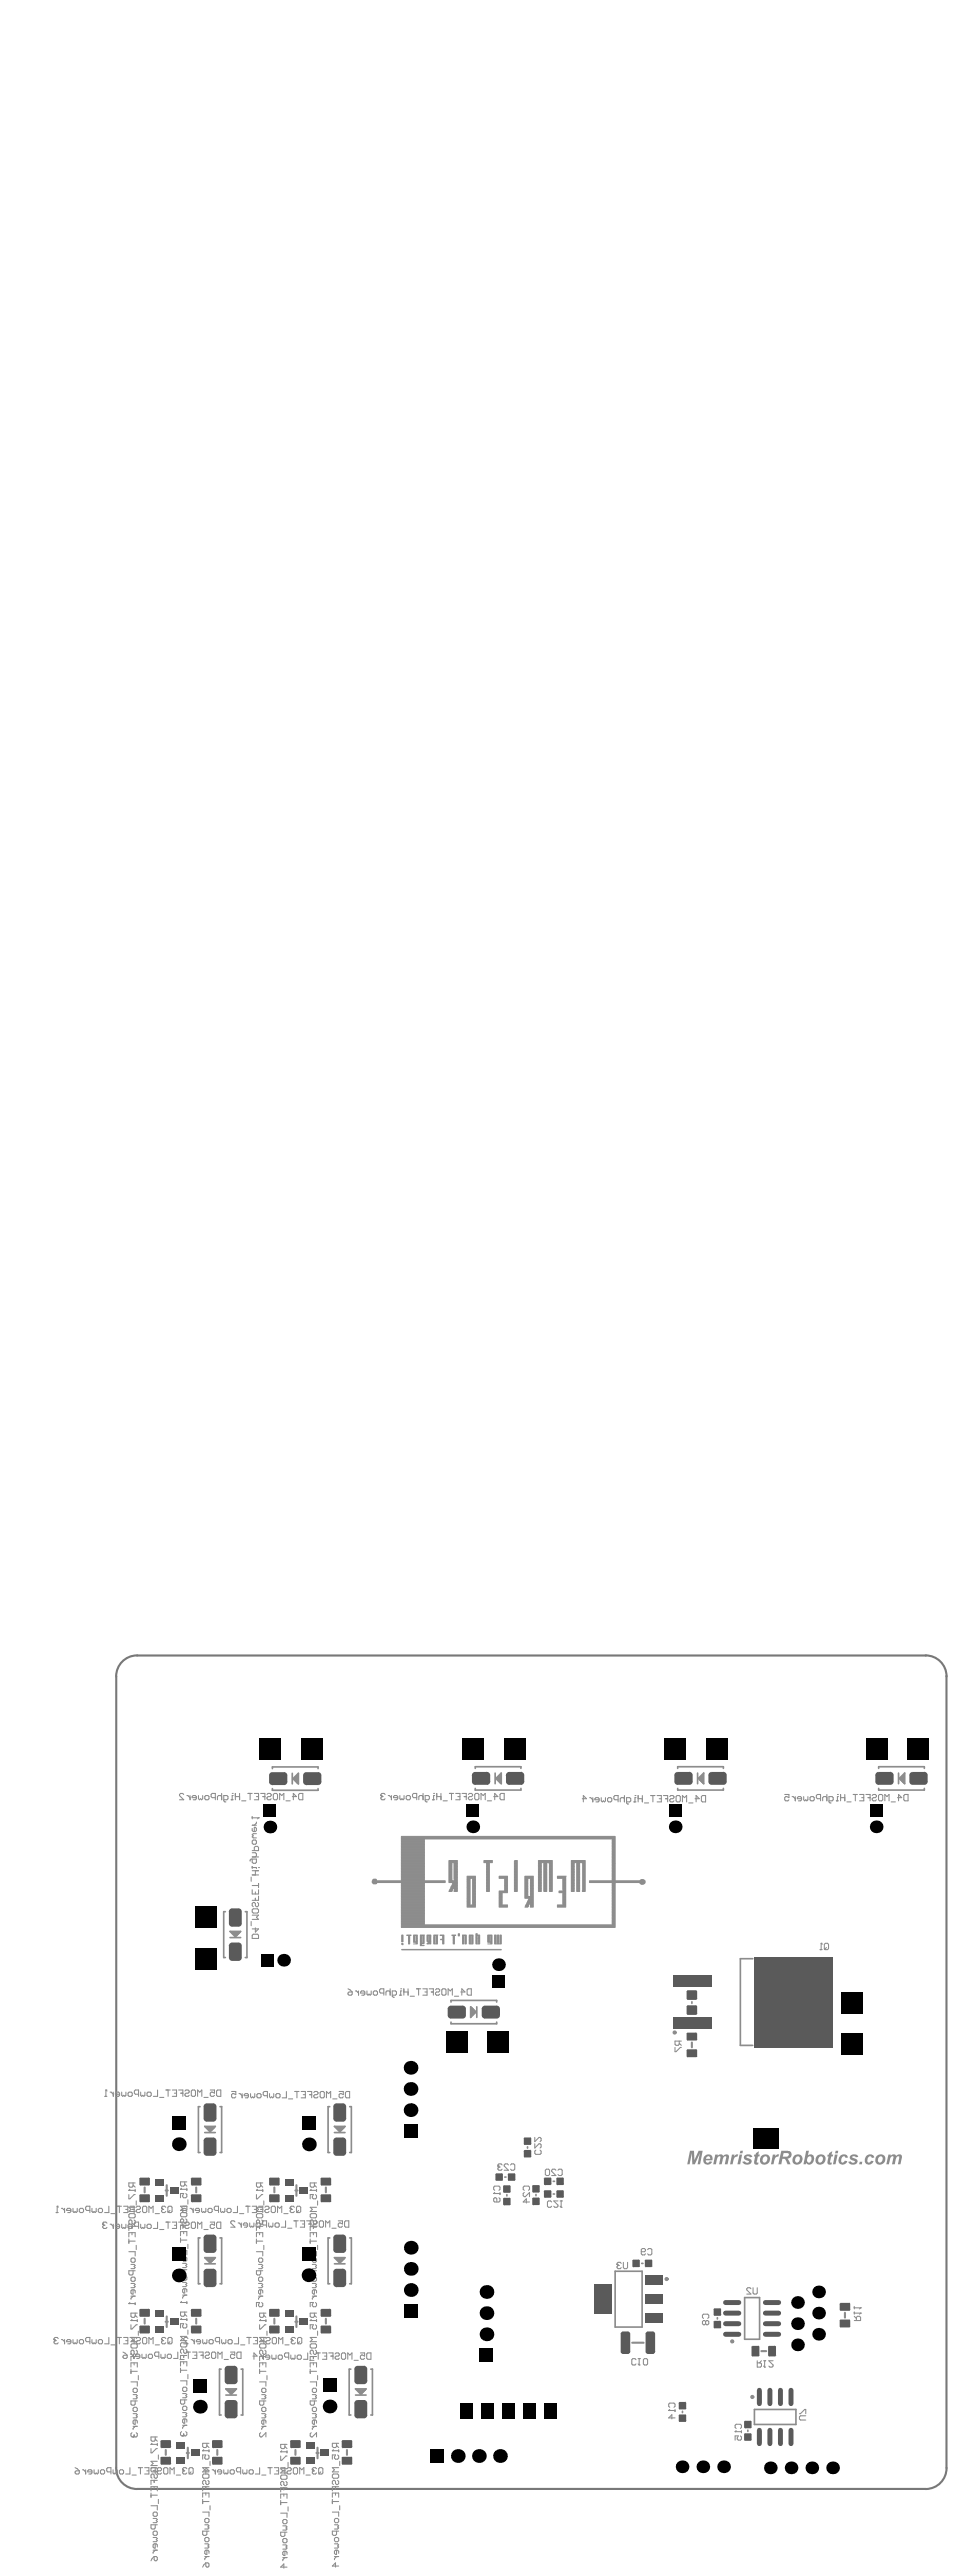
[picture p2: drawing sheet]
<svg xmlns="http://www.w3.org/2000/svg" width="380mm" height="1028mm" viewBox="0 0 380 1028" stroke-linecap="round" stroke-linejoin="round" font-family="sans-serif">
<path d="M46.4 669v315.9M54.7 660.7h314.8M54.8 660.7a8.3 8.3 0 0 0-8.4 8.4M369.3 660.7a8.3 8.3 0 0 1 8.4 8.4M377.7 668.9v316a8.3 8.3 0 0 1-8.4 8.4h-314.6M46.4 984.9a8.3 8.3 0 0 0 8.3 8.4" fill="none" stroke="#787878" stroke-width=".84"/>
<g fill="none" stroke="#8c8c8c" stroke-width=".84">
<path d="M276.1 815.1v2M57.7 873v1.9M66.1 874.2h.9M66.5 872.1v4.2M78.3 873v1.9M109.5 873v1.9M117.9 874.2h.8M118.3 872.1v4.2M130 873v1.9M57.7 925.4v1.9M66.1 926.6h.9M66.5 924.5v4.2"/>
<path d="M78.3 925.4v1.9M109.5 925.4v1.9M117.9 926.6h.8M118.3 924.5v4.2M130 925.4v1.9M252.3 935h4.5M303.8 938.3h1.9M337.2 923v1.9M66.1 977.8v1.9M74.5 978.9h.9M75 976.8v4.3M86.7 977.8v1.9"/>
<path d="M117.9 977.8v1.9M126.3 978.9h.8M126.7 976.8v4.3M138.5 977.8v1.9"/>
</g>
<g fill="none" stroke="#8c8c8c" stroke-width=".66">
<path d="M108.7 705.8v-.6h18.2v.6M108.7 713.8v.7h18.2v-.7M189.7 705.7v-.6h18.2v.6M189.7 713.7v.7h18.2v-.7M270.4 705.7v-.6h18.3v.6M270.4 713.7v.7h18.3v-.7M350.6 705.7v-.6h18.3v.6M350.6 713.7v.7h18.3v-.7M89.9 762.9h-.6v18.3h.6M97.9 762.9h.7v18.3h-.7M180 799v-.7h18.2v.7M300.4 781.7h-5v34.6h5"/>
<path d="M180 807v.7h18.2v-.7M79.8 840.7h-.6v18.3h.6M87.8 840.7h.7v18.3h-.7M131.6 840.7h-.7v18.3h.7M139.5 840.7h.7v18.3h-.7M79.8 893.1h-.6v18.3h.6M87.8 893.1h.7v18.3h-.7M131.6 893.1h-.7v18.3h.7M139.5 893.1h.7v18.3h-.7M245.5 906.4h10.7v22.3h-10.7zM297.1 916.9h6v16.7h-6zM88.3 945.5h-.7v18.3h.7"/>
<path d="M96.2 945.5h.7v18.3h-.7M140 945.5h-.7v18.3h.7M148 945.5h.6v18.3h-.6M301.1 961.6h16.5v6h-16.5z"/>
</g>
<g fill="none" stroke="#8c8c8c" stroke-width=".67">
<path d="M116.6 707.7v4.2M117.5 709.7l.7-.3v1.3l-.8-.9 1.3-1.3v3M119.1 707.7v4.2l-2.1-2.1zM197.6 707.6v4.2M198.5 709.6l.7-.3v1.3l-.9-.9 1.3-1.2v2.9M200 707.6v4.2l-2.1-2.1zM278.4 707.6v4.2M279.2 709.6l.8-.3v1.3l-.9-.9 1.3-1.2v2.9M280.8 707.6v4.2l-2.1-2.1zM358.6 707.6v4.2M359.4 709.6l.8-.3v1.3l-.9-.9 1.3-1.2v2.9M361 707.6v4.2l-2.1-2.1z"/>
<path d="M91.8 773.3h4.2M91.8 770.8h4.2l-2.1 2.1zM95.6 771.2h-3l1.3 1.3 .9-.8h-1.3l.3 .7M276.1 798.9v.6M187.8 800.9l2.1 2.1-2.1 2.1zM188.2 801.3v3l1.3-1.3-.8-.8v1.2l.7-.3M190.3 800.9v4.2M81.7 848.6h4.2l-2.1 2.1zM81.7 851.1h4.2M85.5 849h-2.9l1.2 1.3 .9-.8h-1.3l.3 .7M133.5 848.6h4.2l-2.1 2.1zM133.5 851.1h4.2"/>
<path d="M137.2 849h-2.9l1.3 1.3 .8-.8h-1.3l.4 .7M210.5 856.8v.5M201.4 868.8h.5M202.3 875.9v.5M213.9 875.8v.5M220.8 875.6h.5M220.8 870.5h.5M81.7 901h4.2l-2.1 2.1zM81.7 903.4h4.2M85.5 901.4h-2.9l1.2 1.3 .9-.9h-1.3l.3 .8M133.5 901h4.2l-2.1 2.1zM133.5 903.4h4.2"/>
<path d="M137.2 901.4h-2.9l1.3 1.3 .8-.9h-1.3l.4 .8M256.1 903.3h.5M286.3 925v.5M90.1 953.4h4.2l-2.1 2.1zM90.1 955.8h4.2M93.9 953.8h-2.9l1.2 1.3 .9-.9h-1.3l.3 .8M141.9 953.4h4.2l-2.1 2.1zM141.9 955.8h4.2M145.7 953.8h-3l1.3 1.3 .8-.9h-1.2l.3 .8M272.3 962.3v.5M298.4 969.8v.5"/>
</g>
<g fill="none" stroke="#8c8c8c" stroke-width=".4">
<path d="M160.1 740h9.3M160.1 739.8h9.3M160.1 739.6h9.3M160.1 739.5h9.3M160.1 739.3h9.3M160.1 739.1h9.3M160.1 739h9.3M160.1 738.8h9.3M160.1 738.5h9.3M160.1 738.3h9.3M160.1 738.1h9.3M160.1 737.9h9.3"/>
<path d="M160.1 737.8h9.3M160.1 737.6h9.3M160.1 737.4h9.3M160.1 737.3h9.3M160.1 737.1h9.3M160.1 736.9h9.3M160.1 736.8h9.3M160.1 736.6h9.3M160.1 736.4h9.3M160.1 736.3h9.3M160.1 736.1h9.3M160.1 735.9h9.3"/>
<path d="M160.1 735.8h9.3M160.1 735.6h9.3M160.1 735.4h9.3M160.1 735.2h9.3M160.1 735.1h9.3M160.1 734.9h9.3M160.1 734.7h9.3M160.1 734.6h9.3M160.1 734.4h9.3M160.1 734.2h9.3M160.1 734.1h9.3M160.1 738.6h9.3"/>
<path d="M160.1 733.9h85.4M160.1 733.7h85.4M160.1 733.6h85.4M160.1 733.4h85.4M160.1 733.2h85.4M160.1 733h85.4M160.1 732.9h85.4M244.3 740h1.2M244.3 739.8h1.2M244.3 739.6h1.2M244.3 739.5h1.2M244.3 739.3h1.2"/>
<path d="M244.3 739.1h1.2M244.3 739h1.2M244.3 738.8h1.2M244.3 738.5h1.2M244.3 738.3h1.2M244.3 738.1h1.2M244.3 737.9h1.2M244.3 737.8h1.2M244.3 737.6h1.2M244.3 737.4h1.2M244.3 737.3h1.2M244.3 737.1h1.2"/>
<path d="M244.3 736.9h1.2M244.3 736.8h1.2M244.3 736.6h1.2M244.3 736.4h1.2M244.3 736.3h1.2M244.3 736.1h1.2M244.3 735.9h1.2M244.3 735.8h1.2M244.3 735.6h1.2M244.3 735.4h1.2M244.3 735.2h1.2M244.3 735.1h1.2"/>
<path d="M244.3 734.9h1.2M244.3 734.7h1.2M244.3 734.6h1.2M244.3 734.4h1.2M244.3 734.2h1.2M244.3 734.1h1.2M244.3 738.6h1.2M148.5 751.3h29.1M148.5 751.1h29.1M148.5 751h29.1M148.5 750.8h29.1M148.5 750.6h29.1"/>
<path d="M148.7 751.5h1.7M148.7 750.5h1.7M148.7 750.3h1.5M148.9 751.6h1.4M148.9 750.1h1.3M148.9 751.8h1.2M149 749.9h1M160.1 751.8h9.3M160.1 751.6h9.3M160.1 751.5h9.3M160.1 750.5h9.3M160.1 750.3h9.3"/>
<path d="M160.1 750.1h9.3M160.1 749.9h9.3M160.1 754.8h9.3M160.1 754.7h9.3M160.1 754.5h9.3M160.1 754.3h9.3M160.1 754.2h9.3M160.1 754h9.3M160.1 753.8h9.3M160.1 753.7h9.3M160.1 753.5h9.3M160.1 753.3h9.3"/>
<path d="M160.1 753.2h9.3M160.1 753h9.3M160.1 752.8h9.3M160.1 752.6h9.3M160.1 752.5h9.3M160.1 752.3h9.3M160.1 752h9.3M160.1 749.8h9.3M160.1 749.6h9.3M160.1 749.4h9.3M160.1 749.3h9.3M160.1 749.1h9.3"/>
<path d="M160.1 748.9h9.3M160.1 748.8h9.3M160.1 748.6h9.3M160.1 748.4h9.3M160.1 748.3h9.3M160.1 748.1h9.3M160.1 747.9h9.3M160.1 747.7h9.3M160.1 747.6h9.3M160.1 747.4h9.3M160.1 747.2h9.3M160.1 747.1h9.3"/>
<path d="M160.1 746.9h9.3M160.1 746.7h9.3M160.1 746.6h9.3M160.1 746.4h9.3M160.1 746.2h9.3M160.1 746.1h9.3M160.1 745.9h9.3M160.1 745.7h9.3M160.1 745.6h9.3M160.1 745.2h9.3M160.1 745h9.3M160.1 744.9h9.3"/>
<path d="M160.1 744.7h9.3M160.1 744.5h9.3M160.1 744.4h9.3M160.1 744.2h9.3M160.1 744h9.3M160.1 743.9h9.3M160.1 743.7h9.3M160.1 743.5h9.3M160.1 743.4h9.3M160.1 743.2h9.3M160.1 743h9.3M160.1 742.8h9.3"/>
<path d="M160.1 742.7h9.3M160.1 742.5h9.3M160.1 759.9h9.3M160.1 759.7h9.3M160.1 759.6h9.3M160.1 759.4h9.3M160.1 759.2h9.3M160.1 759.1h9.3M160.1 758.7h9.3M160.1 758.6h9.3M160.1 758.4h9.3M160.1 758.2h9.3"/>
<path d="M160.1 758.1h9.3M160.1 757.9h9.3M160.1 757.7h9.3M160.1 757.5h9.3M160.1 757.4h9.3M160.1 757.2h9.3M160.1 757h9.3M160.1 756.9h9.3M160.1 756.7h9.3M160.1 756.5h9.3M160.1 756.4h9.3M160.1 756.2h9.3"/>
<path d="M160.1 756h9.3M160.1 755.9h9.3M160.1 755.7h9.3M160.1 755.5h9.3M160.1 755.4h9.3M160.1 755.2h9.3M160.1 755h9.3M160.1 752.1h9.3M160.1 745.4h9.3M160.1 758.9h9.3M160.1 742.3h9.3M160.1 742.2h9.3"/>
<path d="M160.1 742h9.3M160.1 741.8h9.3M160.1 741.7h9.3M160.1 741.5h9.3M160.1 741.3h9.3M160.1 741.2h9.3M160.1 741h9.3M160.1 740.8h9.3M160.1 740.7h9.3M160.1 740.5h9.3M160.1 740.3h9.3M160.1 740.1h9.3"/>
<path d="M179.2 751.3h3.3M179.2 750.5h1.3M179.2 750.3h1.1M179.2 750.1h1.1M179.2 749.9h1.1M179.2 754.8h1.1M179.2 754.7h1.3M179.2 751.1h3.3M179.2 751h3.3M179.2 750.8h3.3M179.2 750.6h3.3M179.2 749.8h1.1"/>
<path d="M179.2 749.6h1.1M179.2 749.4h1.1M179.2 749.3h1.1M179.2 749.1h1.1M179.2 748.9h1.1M179.2 748.8h1.1M179.2 748.6h1.1M179.2 748.4h1.1M179.2 748.3h1.1M179.2 748.1h1.1M179.2 747.9h1.1M179.2 747.7h1.1"/>
<path d="M179.2 747.6h1.1M179.2 747.4h1.1M179.2 747.2h1.1M179.2 747.1h1.1M179.2 746.9h1.1M179.2 746.7h1.1M179.2 746.6h1.1M179.2 746.4h1.1M179.2 746.2h1.1M179.2 746.1h1.1M179.2 745.9h1.1M179.2 745.7h1.1"/>
<path d="M179.2 745.6h1.1M179.2 745.2h1.1M179.2 745h1.1M179.2 744.9h1.1M179.2 744.7h1.1M179.2 744.5h1.1M179.2 744.4h1.1M179.2 744.2h1.1M179.2 744h1.1M179.2 743.9h1.1M179.2 743.7h1.1M179.2 743.5h1.1"/>
<path d="M179.2 743.4h3.3M179.2 743.2h3.3M179.2 743h3.3M179.2 742.8h3.3M179.2 742.7h3.3M179.2 742.5h3.3M179.2 745.4h1.1M179.3 754.5h1.2M179.3 754.3h1.2M179.5 754.2h1.2M179.5 754h1.2M179.7 753.8h1.1"/>
<path d="M179.8 753.7h1.2M179.8 753.5h1.2M179.8 753.3h1.4M180 753.2h1.2M180 753h2.5M180 752.8h2.5M180.2 752.6h2.3M180.3 752.5h2.2M180.3 752.3h2.2M180.5 751.8h2M180.5 752h2M180.5 752.1h2"/>
<path d="M180.7 751.6h1.8M180.7 751.5h1.8M181.2 750.5h1.3M181.2 750.3h1.3M181.2 749.9h1.3M181.2 754.8h1.3M181.2 754.7h1.3M181.2 754.5h1.3M181.2 753.8h1.3M181.2 753.7h1.3M181.2 749.8h1.3M181.2 749.6h1.3"/>
<path d="M181.2 749.4h1.3M181.2 749.3h1.3M181.2 749.1h1.3M181.2 748.9h1.3M181.2 748.8h1.3M181.2 748.6h1.3M181.2 748.4h1.3M181.2 748.3h1.3M181.2 748.1h1.3M181.2 747.9h1.3M181.2 747.7h1.3M181.2 747.6h1.3"/>
<path d="M181.2 747.4h1.3M181.2 747.2h1.3M181.2 747.1h1.3M181.2 746.9h1.3M181.2 746.7h1.3M181.2 746.6h1.3M181.2 746.4h1.3M181.2 746.2h1.3M181.2 746.1h1.3M181.2 745.9h1.3M181.2 745.7h1.3M181.2 745.6h1.3"/>
<path d="M181.2 745.2h1.3M181.2 745h1.3M181.2 744.9h1.3M181.2 744.7h1.3M181.2 744.5h1.3M181.2 744.4h1.3M181.2 744.2h1.3M181.2 744h1.3M181.2 743.9h1.3M181.2 743.7h1.3M181.2 743.5h1.3M181.2 745.4h1.3"/>
<path d="M181.3 750.1h1.2M181.3 754.3h1.2M181.3 754.2h1.2M181.3 754h1.2M181.3 753.5h1.2M181.3 753.3h1.2M181.3 753.2h1.2M186.4 751.8h1.2M186.4 751.6h1.2M186.4 751.5h1.2M186.4 751.3h1.2M186.4 750.5h1.2"/>
<path d="M186.4 750.3h1.2M186.4 750.1h1.2M186.4 749.9h1.2M186.4 754.8h1.2M186.4 754.7h1.2M186.4 754.5h1.2M186.4 754.3h1.2M186.4 754.2h1.2M186.4 754h1.2M186.4 753.8h1.2M186.4 753.7h1.2M186.4 753.5h1.2"/>
<path d="M186.4 753.3h1.2M186.4 753.2h1.2M186.4 753h1.2M186.4 752.8h1.2M186.4 752.6h1.2M186.4 752.5h1.2M186.4 752.3h1.2M186.4 752h1.2M186.4 751.1h1.2M186.4 751h1.2M186.4 750.8h1.2M186.4 750.6h1.2"/>
<path d="M186.4 749.8h1.3M186.4 749.6h3.4M186.4 749.4h3.4M186.4 749.3h3.4M186.4 749.1h3.4M186.4 748.9h3.4M186.4 748.8h3.4M186.4 759.9h1.2M186.4 759.7h1.2M186.4 759.6h1.2M186.4 759.4h1.2M186.4 759.2h1.2"/>
<path d="M186.4 759.1h1.2M186.4 758.7h1.2M186.4 758.6h1.2M186.4 758.4h1.2M186.4 758.2h1.2M186.4 758.1h1.2M186.4 757.9h1.2M186.4 757.7h1.2M186.4 757.5h1.2M186.4 757.4h1.2M186.4 757.2h1.2M186.4 757h1.2"/>
<path d="M186.4 756.9h1.2M186.4 756.7h1.2M186.4 756.5h1.2M186.4 756.4h1.2M186.4 756.2h1.2M186.4 756h1.2M186.4 755.9h1.2M186.4 755.7h1.2M186.4 755.5h1.2M186.4 755.4h1.2M186.4 755.2h1.2M186.4 755h1.2"/>
<path d="M186.4 752.1h1.2M186.4 758.9h1.2M188.6 751.8h1.2M188.6 751.6h1.2M188.6 751.5h1.2M188.6 751.3h1.2M188.6 750.5h1.2M188.6 750.3h1.2M188.6 750.1h1.2M188.6 749.9h1.2M188.6 754.8h1.2M188.6 754.7h1.2"/>
<path d="M188.6 754.5h1.2M188.6 754.3h1.2M188.6 754.2h1.2M188.6 754h1.2M188.6 753.8h1.2M188.6 753.7h1.2M188.6 753.5h1.2M188.6 753.3h1.2M188.6 753.2h1.2M188.6 753h1.2M188.6 752.8h1.2M188.6 752.6h1.2"/>
<path d="M188.6 752.5h1.2M188.6 752.3h1.2M188.6 752h1.2M188.6 751.1h1.2M188.6 751h1.2M188.6 750.8h1.2M188.6 750.6h1.2M188.6 749.8h1.2M188.6 759.9h1.2M188.6 759.7h1.2M188.6 759.6h1.2M188.6 759.4h1.2"/>
<path d="M188.6 759.2h1.2M188.6 759.1h1.2M188.6 758.7h1.2M188.6 758.6h1.2M188.6 758.4h1.2M188.6 758.2h1.2M188.6 758.1h1.2M188.6 757.9h1.2M188.6 757.7h1.2M188.6 757.5h1.2M188.6 757.4h1.2M188.6 757.2h1.2"/>
<path d="M188.6 757h1.2M188.6 756.9h1.2M188.6 756.7h1.2M188.6 756.5h1.2M188.6 756.4h1.2M188.6 756.2h1.2M188.6 756h1.2M188.6 755.9h1.2M188.6 755.7h1.2M188.6 755.5h1.2M188.6 755.4h1.2M188.6 755.2h1.2"/>
<path d="M188.6 755h1.2M188.6 752.1h1.2M188.6 758.9h1.2M193.1 743.4h3.4M193.1 743.2h3.4M193.1 743h3.4M193.1 742.8h3.4M193.1 742.7h3.4M193.1 742.5h3.4M194.1 751.8h1.2M194.1 751.6h1.2M194.1 751.5h1.2"/>
<path d="M194.1 751.3h1.2M194.1 750.5h1.2M194.1 750.3h1.2M194.1 750.1h1.2M194.1 749.9h1.2M194.1 754.8h1.2M194.1 754.7h1.2M194.1 754.5h1.2M194.1 754.3h1.2M194.1 754.2h1.2M194.1 754h1.2M194.1 753.8h1.2"/>
<path d="M194.1 753.7h1.2M194.1 753.5h1.2M194.1 753.3h1.2M194.1 753.2h1.2M194.1 753h1.2M194.1 752.8h1.2M194.1 752.6h1.2M194.1 752.5h1.2M194.1 752.3h1.2M194.1 752h1.2M194.1 751.1h1.2M194.1 751h1.2"/>
<path d="M194.1 750.8h1.2M194.1 750.6h1.2M194.1 749.8h1.2M194.1 749.6h1.2M194.1 749.4h1.2M194.1 749.3h1.2M194.1 749.1h1.2M194.1 748.9h1.2M194.1 748.8h1.2M194.1 748.6h1.2M194.1 748.4h1.2M194.1 748.3h1.2"/>
<path d="M194.1 748.1h1.2M194.1 747.9h1.2M194.1 747.7h1.2M194.1 747.6h1.2M194.1 747.4h1.2M194.1 747.2h1.2M194.1 747.1h1.2M194.1 746.9h1.2M194.1 746.7h1.2M194.1 746.6h1.2M194.1 746.4h1.2M194.1 746.2h1.2"/>
<path d="M194.1 746.1h1.2M194.1 745.9h1.2M194.1 745.7h1.2M194.1 745.6h1.2M194.1 745.2h1.2M194.1 745h1.2M194.1 744.9h1.2M194.1 744.7h1.2M194.1 744.5h1.2M194.1 744.4h1.2M194.1 744.2h1.2M194.1 744h1.2"/>
<path d="M194.1 743.9h1.2M194.1 743.7h1.2M194.1 743.5h1.2M194.1 752.1h1.2M194.1 745.4h1.2M199.2 754.8h3.4M199.2 754.7h3.4M199.2 749.6h3.4M199.2 749.4h3.4M199.2 749.3h3.4M199.2 749.1h3.4M199.2 748.9h3.4"/>
<path d="M199.2 748.8h3.4M199.2 759.9h1.2M199.2 759.7h1.2M199.2 759.6h1.2M199.2 759.4h1.2M199.2 759.2h1.2M199.2 759.1h1.2M199.2 758.7h1.2M199.2 758.6h1.2M199.2 758.4h1.2M199.2 758.2h1.2M199.2 758.1h1.2"/>
<path d="M199.2 757.9h1.2M199.2 757.7h1.2M199.2 757.5h1.2M199.2 757.4h1.2M199.2 757.2h1.2M199.2 757h1.2M199.2 756.9h1.2M199.2 756.7h1.2M199.2 756.5h1.2M199.2 756.4h1.2M199.2 756.2h1.2M199.2 756h1.2"/>
<path d="M199.2 755.9h1.2M199.2 755.7h1.2M199.2 755.5h1.2M199.2 755.4h3.4M199.2 755.2h3.4M199.2 755h3.4M199.2 758.9h1.2M201.4 751.8h1.2M201.4 751.6h1.2M201.4 751.5h1.2M201.4 751.3h1.2M201.4 750.5h1.2"/>
<path d="M201.4 750.3h1.2M201.4 750.1h1.2M201.4 749.9h1.2M201.4 754.5h1.2M201.4 754.3h1.2M201.4 754.2h1.2M201.4 754h1.2M201.4 753.8h1.2M201.4 753.7h1.2M201.4 753.5h1.2M201.4 753.3h1.2M201.4 753.2h1.2"/>
<path d="M201.4 753h1.2M201.4 752.8h1.2M201.4 752.6h1.2M201.4 752.5h1.2M201.4 752.3h1.2M201.4 752h1.2M201.4 751.1h1.2M201.4 751h1.2M201.4 750.8h1.2M201.4 750.6h1.2M201.4 749.8h1.2M201.4 752.1h1.2"/>
<path d="M205.2 751.8h1.2M205.2 751.6h1.2M205.2 751.5h1.2M205.2 751.3h1.2M205.2 750.5h1.2M205.2 750.3h1.2M205.2 750.1h1.2M205.2 749.9h1.2M205.2 754.8h1.2M205.2 754.5h1.2M205.2 754.2h1.2M205.2 754h1.2"/>
<path d="M205.2 753.8h1.2M205.2 753.7h1.2M205.2 753.5h1.2M205.2 753.3h1.2M205.2 753.2h1.2M205.2 753h1.2M205.2 752.8h1.2M205.2 752.6h1.2M205.2 752.5h1.2M205.2 752.3h1.2M205.2 752h1.2M205.2 751.1h1.2"/>
<path d="M205.2 751h1.2M205.2 750.8h1.2M205.2 750.6h1.2M205.2 749.8h1.2M205.2 749.6h1.2M205.2 749.4h1.2M205.2 749.3h1.2M205.2 749.1h1.2M205.2 748.9h1.2M205.2 748.8h1.2M205.2 748.6h1.2M205.2 748.4h1.2"/>
<path d="M205.2 748.3h1.2M205.2 748.1h1.2M205.2 747.9h1.2M205.2 747.7h1.2M205.2 747.6h1.2M205.2 747.4h1.2M205.2 747.2h1.2M205.2 747.1h1.2M205.2 746.9h1.2M205.2 746.7h1.2M205.2 746.6h1.2M205.2 746.4h1.2"/>
<path d="M205.2 746.2h1.2M205.2 746.1h1.2M205.2 745.9h1.2M205.2 745.7h1.2M205.2 745.6h1.2M205.2 745.2h1.2M205.2 745h1.2M205.2 744.9h1.2M205.2 744.7h1.2M205.2 744.5h1.2M205.2 744.4h1.2M205.2 744.2h1.2"/>
<path d="M205.2 744h1.2M205.2 743.9h1.2M205.2 743.7h1.2M205.2 743.5h1.2M205.2 743.4h1.2M205.2 743.2h1.2M205.2 743h1.2M205.2 742.8h1.2M205.2 742.7h1.2M205.2 752.1h1.2M205.2 745.4h1.2M205.4 754.7h1"/>
<path d="M205.4 754.3h1M205.4 742.5h1M209.5 751.8h1.1M209.5 751.6h1.1M209.5 751.5h1.1M209.5 751.3h1.1M209.5 750.5h1.1M209.5 750.3h1.1M209.5 750.1h1.1M209.5 749.9h1.1M209.5 754.8h1.1M209.5 754.7h1.1"/>
<path d="M209.5 754.5h1.1M209.5 754.3h1.1M209.5 754.2h1.1M209.5 754h1.1M209.5 753.8h1.1M209.5 753.7h1.1M209.5 753.5h1.1M209.5 753.3h1.1M209.5 753.2h1.1M209.5 753h1.1M209.5 752.8h1.1M209.5 752.6h1.1"/>
<path d="M209.5 752.5h1.1M209.5 752.3h1.1M209.5 752h1.1M209.5 751.1h1.1M209.5 751h1.1M209.5 750.8h1.1M209.5 750.6h1.1M209.5 749.8h1.3M209.5 749.6h3.3M209.5 749.4h3.3M209.5 749.3h3.3M209.5 749.1h3.3"/>
<path d="M209.5 748.9h3.3M209.5 748.8h3.3M209.5 757.5h3.3M209.5 757.4h3.3M209.5 757.2h3.3M209.5 757h3.3M209.5 756.9h3.3M209.5 756.7h1.3M209.5 756.5h1.1M209.5 756.4h1.1M209.5 756.2h1.1M209.5 756h1.1"/>
<path d="M209.5 755.9h1.1M209.5 755.7h1.1M209.5 755.5h1.1M209.5 755.4h1.1M209.5 755.2h1.1M209.5 755h1.1M209.5 752.1h1.1M210.1 759.9h1.2M210.1 759.7h1.2M210.3 759.6h1.2M210.3 759.4h2.5M210.3 759.2h2.5"/>
<path d="M210.5 759.1h2.3M210.5 758.9h2.3M210.6 758.7h2.2M210.6 758.6h2.2M210.8 758.4h2M210.8 758.2h2M211 758.1h1.8M211 757.9h1.8M211 757.7h1.8M211.6 751.8h1.2M211.6 751.6h1.2M211.6 751.5h1.2"/>
<path d="M211.6 751.3h1.2M211.6 750.5h1.2M211.6 750.3h1.2M211.6 750.1h1.2M211.6 749.9h1.2M211.6 754.8h1.2M211.6 754.7h1.2M211.6 754.5h1.2M211.6 754.3h1.2M211.6 754.2h1.2M211.6 754h1.2M211.6 753.8h1.2"/>
<path d="M211.6 753.7h1.2M211.6 753.5h1.2M211.6 753.3h1.2M211.6 753.2h1.2M211.6 753h1.2M211.6 752.8h1.2M211.6 752.6h1.2M211.6 752.5h1.2M211.6 752.3h1.2M211.6 752h1.2M211.6 751.1h1.2M211.6 751h1.2"/>
<path d="M211.6 750.8h1.2M211.6 750.6h1.2M211.6 749.8h1.2M211.6 759.9h1.2M211.6 759.7h1.2M211.6 759.6h1.2M211.6 756.7h1.2M211.6 756.5h1.2M211.6 756.4h1.2M211.6 756.2h1.2M211.6 756h1.2M211.6 755.9h1.2"/>
<path d="M211.6 755.7h1.2M211.6 755.5h1.2M211.6 755.4h1.2M211.6 755.2h1.2M211.6 755h1.2M211.6 752.1h1.2M214.8 751.8h1.2M214.8 751.6h1.2M214.8 751.5h1.2M214.8 751.3h1.2M214.8 750.5h1.2M214.8 750.3h1.2"/>
<path d="M214.8 750.1h1.2M214.8 749.9h1.2M214.8 754.8h1.2M214.8 754.7h1.2M214.8 754.5h1.2M214.8 754.3h1.2M214.8 754.2h1.2M214.8 754h1.2M214.8 753.8h1.2M214.8 753.7h1.2M214.8 753.5h1.2M214.8 753.3h1.2"/>
<path d="M214.8 753.2h1.2M214.8 753h1.2M214.8 752.8h1.2M214.8 752.6h1.2M214.8 752.5h1.2M214.8 752.3h1.2M214.8 752h1.2M214.8 751.1h1.2M214.8 751h1.2M214.8 750.8h1.2M214.8 750.6h1.2M214.8 749.8h1.2"/>
<path d="M214.8 749.6h1.2M214.8 749.4h1.2M214.8 749.3h1.2M214.8 749.1h1.2M214.8 748.9h1.2M214.8 748.8h1.2M214.8 748.6h1.2M214.8 748.4h1.2M214.8 748.3h1.2M214.8 748.1h1.2M214.8 747.9h1.2M214.8 747.7h1.2"/>
<path d="M214.8 747.6h1.2M214.8 747.4h1.2M214.8 747.2h1.2M214.8 747.1h1.2M214.8 746.9h1.2M214.8 746.7h1.2M214.8 746.6h1.2M214.8 746.4h1.2M214.8 746.2h1.2M214.8 746.1h1.2M214.8 745.9h1.2M214.8 745.7h1.2"/>
<path d="M214.8 745.6h1.2M214.8 745.2h1.2M214.8 745h1.2M214.8 744.9h1.2M214.8 744.7h1.2M214.8 744.5h1.2M214.8 744.4h1.2M214.8 744.2h1.2M214.8 744h1.2M214.8 743.9h1.2M214.8 743.7h1.2M214.8 743.5h1.2"/>
<path d="M214.8 743.4h5.6M214.8 743.2h5.6M214.8 743h5.6M214.8 742.8h5.6M214.8 742.7h5.6M214.8 742.5h5.6M214.8 752.1h1.2M214.8 745.4h1.2M217 751.8h1.2M217 751.6h1.2M217 751.5h1.2M217 751.3h1.2"/>
<path d="M217 750.5h1.2M217 750.3h1.2M217 750.1h1.2M217 749.9h1.2M217 754.8h1.2M217 754.7h1.2M217 754.5h1.2M217 754.3h1.2M217 754.2h1.2M217 754h1.2M217 753.8h1.2M217 753.7h1.2"/>
<path d="M217 753.5h1.2M217 753.3h1.2M217 753.2h1.2M217 753h1.2M217 752.8h1.2M217 752.6h1.2M217 752.5h1.2M217 752.3h1.2M217 752h1.2M217 751.1h1.2M217 751h1.2M217 750.8h1.2"/>
<path d="M217 750.6h1.2M217 749.8h1.2M217 749.6h1.2M217 749.4h1.2M217 749.3h1.2M217 749.1h1.2M217 748.9h1.2M217 748.8h1.2M217 748.6h1.2M217 748.4h1.2M217 748.3h1.2M217 748.1h1.2"/>
<path d="M217 747.9h1.2M217 747.7h1.2M217 747.6h1.2M217 747.4h1.2M217 747.2h1.2M217 747.1h1.2M217 746.9h1.2M217 746.7h1.2M217 746.6h1.2M217 746.4h1.2M217 746.2h1.2M217 746.1h1.2"/>
<path d="M217 745.9h1.2M217 745.7h1.2M217 745.6h1.2M217 745.2h1.2M217 745h1.2M217 744.9h1.2M217 744.7h1.2M217 744.5h1.2M217 744.4h1.2M217 744.2h1.2M217 744h1.2M217 743.9h1.2"/>
<path d="M217 743.7h1.2M217 743.5h1.2M217 752.1h1.2M217 745.4h1.2M219 743.5h1.4M219.2 751.8h1.2M219.2 751.6h1.2M219.2 751.5h1.2M219.2 751.3h1.2M219.2 750.5h1.2M219.2 750.3h1.2M219.2 750.1h1.2"/>
<path d="M219.2 749.9h1.2M219.2 754.8h1.2M219.2 754.7h1.2M219.2 754.5h1.2M219.2 754.3h1.2M219.2 754.2h1.2M219.2 754h1.2M219.2 753.8h1.2M219.2 753.7h1.2M219.2 753.5h1.2M219.2 753.3h1.2M219.2 753.2h1.2"/>
<path d="M219.2 753h1.2M219.2 752.8h1.2M219.2 752.6h1.2M219.2 752.5h1.2M219.2 752.3h1.2M219.2 752h1.2M219.2 751.1h1.2M219.2 751h1.2M219.2 750.8h1.2M219.2 750.6h1.2M219.2 749.8h1.2M219.2 749.6h1.2"/>
<path d="M219.2 749.4h1.2M219.2 749.3h1.2M219.2 749.1h1.2M219.2 748.9h1.2M219.2 748.8h1.2M219.2 748.6h1.2M219.2 748.4h1.2M219.2 748.3h1.2M219.2 748.1h1.2M219.2 747.9h1.2M219.2 747.7h1.2M219.2 747.6h1.2"/>
<path d="M219.2 747.4h1.2M219.2 747.2h1.2M219.2 747.1h1.2M219.2 746.9h1.2M219.2 746.7h1.2M219.2 746.6h1.2M219.2 746.4h1.2M219.2 746.2h1.2M219.2 746.1h1.2M219.2 745.9h1.2M219.2 745.7h1.2M219.2 745.6h1.2"/>
<path d="M219.2 745.2h1.2M219.2 745h1.2M219.2 744.9h1.2M219.2 744.7h1.2M219.2 744.5h1.2M219.2 744.4h1.2M219.2 744.2h1.2M219.2 744h1.2M219.2 743.9h1.2M219.2 743.7h1.2M219.2 752.1h1.2M219.2 745.4h1.2"/>
<path d="M222.4 749.6h3.4M222.4 749.4h3.4M222.4 749.3h3.4M222.4 749.1h3.4M222.4 748.9h3.4M222.4 748.8h3.5M223.1 754.8h2.7M223.1 754.7h2.7M223.1 755.4h2.7M223.1 755.2h2.7M223.1 755h2.7M224.6 751.8h1.2"/>
<path d="M224.6 751.6h1.2M224.6 751.5h1.2M224.6 751.3h1.2M224.6 750.5h1.2M224.6 750.3h1.2M224.6 750.1h1.2M224.6 749.9h1.2M224.6 754.5h1.2M224.6 754.2h1.2M224.6 754h1.2M224.6 753.8h1.2M224.6 753.7h1.2"/>
<path d="M224.6 753.5h1.2M224.6 753.3h1.2M224.6 753.2h1.2M224.6 753h1.2M224.6 752.8h1.2M224.6 752.6h1.2M224.6 752.5h1.2M224.6 752.3h1.2M224.6 752h1.2M224.6 751.1h1.2M224.6 751h1.2M224.6 750.8h1.2"/>
<path d="M224.6 750.6h1.2M224.6 749.8h1.2M224.6 759.9h1.2M224.6 759.7h1.2M224.6 759.6h1.2M224.6 759.4h1.2M224.6 759.2h1.2M224.6 759.1h1.2M224.6 758.7h1.2M224.6 758.6h1.2M224.6 758.4h1.2M224.6 758.2h1.2"/>
<path d="M224.6 758.1h1.2M224.6 757.9h1.2M224.6 757.7h1.2M224.6 757.5h1.2M224.6 757.4h1.2M224.6 757.2h1.2M224.6 757h1.2M224.6 756.9h1.2M224.6 756.7h1.2M224.6 756.5h1.2M224.6 756.4h1.2M224.6 756.2h1.2"/>
<path d="M224.6 756h1.2M224.6 755.9h1.2M224.6 755.7h1.2M224.6 755.5h1.2M224.6 752.1h1.2M224.6 758.9h1.2M224.8 754.3h1M228 751.8h1.1M228 751.6h1.1M228 751.5h1.1M228 751.3h1.1M228 750.5h1.1"/>
<path d="M228 750.3h1.1M228 750.1h1.1M228 749.9h1.1M228 754.8h1.1M228 754.7h1.1M228 754.5h1.1M228 754.3h1.1M228 754.2h1.1M228 754h1.1M228 753.8h1.1M228 753.7h1.1M228 753.5h1.1"/>
<path d="M228 753.3h1.1M228 753.2h1.1M228 753h1.1M228 752.8h1.1M228 752.6h1.1M228 752.5h1.1M228 752.3h1.1M228 752h1.1M228 751.1h1.1M228 751h1.1M228 750.8h1.1M228 750.6h1.1"/>
<path d="M228 749.8h1.1M228 749.6h1.1M228 749.4h1.1M228 749.3h1.1M228 749.1h1.1M228 748.9h1.1M228 748.8h1.1M228 748.6h1.1M228 748.4h1.1M228 748.3h1.1M228 748.1h1.1M228 747.9h1.1"/>
<path d="M228 747.7h1.1M228 747.6h1.1M228 747.4h1.1M228 747.2h1.1M228 747.1h1.1M228 746.9h1.1M228 746.7h1.1M228 746.6h1.1M228 746.4h1.1M228 746.2h1.1M228 746.1h1.1M228 745.9h1.1"/>
<path d="M228 745.7h1.1M228 745.6h1.1M228 745.2h1.1M228 745h1.1M228 744.9h1.1M228 744.7h1.1M228 744.5h1.1M228 744.4h1.1M228 744.2h1.1M228 744h1.1M228 743.9h1.1M228 743.7h1.1"/>
<path d="M228 743.5h1.1M228 743.4h5.5M228 743.2h5.5M228 743h5.5M228 742.8h5.5M228 742.7h5.5M228 742.5h5.5M228 752.1h1.1M228 745.4h1.1M230.2 751.8h1.1M230.2 751.6h1.1M230.2 751.5h1.1"/>
<path d="M230.2 751.3h1.1M230.2 750.5h1.1M230.2 750.3h1.1M230.2 750.1h1.1M230.2 749.9h1.1M230.2 754.8h1.1M230.2 754.7h1.1M230.2 754.5h1.1M230.2 754.3h1.1M230.2 754.2h1.1M230.2 754h1.1M230.2 753.8h1.1"/>
<path d="M230.2 753.7h1.1M230.2 753.5h1.1M230.2 753.3h1.1M230.2 753.2h1.1M230.2 753h1.1M230.2 752.8h1.1M230.2 752.6h1.1M230.2 752.5h1.1M230.2 752.3h1.1M230.2 752h1.1M230.2 751.1h1.1M230.2 751h1.1"/>
<path d="M230.2 750.8h1.1M230.2 750.6h1.1M230.2 749.8h1.1M230.2 749.6h1.1M230.2 749.4h1.1M230.2 749.3h1.1M230.2 749.1h1.1M230.2 748.9h1.1M230.2 748.8h1.1M230.2 748.6h1.1M230.2 748.4h1.1M230.2 748.3h1.1"/>
<path d="M230.2 748.1h1.1M230.2 747.9h1.1M230.2 747.7h1.1M230.2 747.6h1.1M230.2 747.4h1.1M230.2 747.2h1.1M230.2 747.1h1.1M230.2 746.9h1.1M230.2 746.7h1.1M230.2 746.6h1.1M230.2 746.4h1.1M230.2 746.2h1.1"/>
<path d="M230.2 746.1h1.1M230.2 745.9h1.1M230.2 745.7h1.1M230.2 745.6h1.1M230.2 745.2h1.1M230.2 745h1.1M230.2 744.9h1.1M230.2 744.7h1.1M230.2 744.5h1.1M230.2 744.4h1.1M230.2 744.2h1.1M230.2 744h1.1"/>
<path d="M230.2 743.9h1.1M230.2 743.7h1.1M230.2 743.5h1.1M230.2 752.1h1.1M230.2 745.4h1.1M232.3 754.8h1.2M232.3 754.5h1.2M232.3 743.5h1.2M232.5 751.8h1M232.5 751.6h1M232.5 751.5h1M232.5 751.3h1"/>
<path d="M232.5 750.5h1M232.5 750.3h1M232.5 750.1h1M232.5 749.9h1M232.5 754.7h1M232.5 754.3h1M232.5 754.2h1M232.5 754h1M232.5 753.8h1M232.5 753.7h1M232.5 753.5h1M232.5 753.3h1"/>
<path d="M232.5 753.2h1M232.5 753h1M232.5 752.8h1M232.5 752.6h1M232.5 752.5h1M232.5 752.3h1M232.5 752h1M232.5 751.1h1M232.5 751h1M232.5 750.8h1M232.5 750.6h1M232.5 749.8h1"/>
<path d="M232.5 749.6h1M232.5 749.4h1M232.5 749.3h1M232.5 749.1h1M232.5 748.9h1M232.5 748.8h1M232.5 748.6h1M232.5 748.4h1M232.5 748.3h1M232.5 748.1h1M232.5 747.9h1M232.5 747.7h1"/>
<path d="M232.5 747.6h1M232.5 747.4h1M232.5 747.2h1M232.5 747.1h1M232.5 746.9h1M232.5 746.7h1M232.5 746.6h1M232.5 746.4h1M232.5 746.2h1M232.5 746.1h1M232.5 745.9h1M232.5 745.7h1"/>
<path d="M232.5 745.6h1M232.5 745.2h1M232.5 745h1M232.5 744.9h1M232.5 744.7h1M232.5 744.5h1M232.5 744.4h1M232.5 744.2h1M232.5 744h1M232.5 743.9h1M232.5 743.7h1M232.5 752.1h1"/>
<path d="M232.5 745.4h1M235.2 751.3h22.2M235.2 751.1h22.2M235.2 751h22.2M235.2 750.8h22.2M235.2 750.6h22.2M244.3 751.8h1.2M244.3 751.6h1.2M244.3 751.5h1.2M244.3 750.5h1.2M244.3 750.3h1.2M244.3 750.1h1.2"/>
<path d="M244.3 749.9h1.2M244.3 754.8h1.2M244.3 754.7h1.2M244.3 754.5h1.2M244.3 754.3h1.2M244.3 754.2h1.2M244.3 754h1.2M244.3 753.8h1.2M244.3 753.7h1.2M244.3 753.5h1.2M244.3 753.3h1.2M244.3 753.2h1.2"/>
<path d="M244.3 753h1.2M244.3 752.8h1.2M244.3 752.6h1.2M244.3 752.5h1.2M244.3 752.3h1.2M244.3 752h1.2M244.3 749.8h1.2M244.3 749.6h1.2M244.3 749.4h1.2M244.3 749.3h1.2M244.3 749.1h1.2M244.3 748.9h1.2"/>
<path d="M244.3 748.8h1.2M244.3 748.6h1.2M244.3 748.4h1.2M244.3 748.3h1.2M244.3 748.1h1.2M244.3 747.9h1.2M244.3 747.7h1.2M244.3 747.6h1.2M244.3 747.4h1.2M244.3 747.2h1.2M244.3 747.1h1.2M244.3 746.9h1.2"/>
<path d="M244.3 746.7h1.2M244.3 746.6h1.2M244.3 746.4h1.2M244.3 746.2h1.2M244.3 746.1h1.2M244.3 745.9h1.2M244.3 745.7h1.2M244.3 745.6h1.2M244.3 745.2h1.2M244.3 745h1.2M244.3 744.9h1.2M244.3 744.7h1.2"/>
<path d="M244.3 744.5h1.2M244.3 744.4h1.2M244.3 744.2h1.2M244.3 744h1.2M244.3 743.9h1.2M244.3 743.7h1.2M244.3 743.5h1.2M244.3 743.4h1.2M244.3 743.2h1.2M244.3 743h1.2M244.3 742.8h1.2M244.3 742.7h1.2"/>
<path d="M244.3 742.5h1.2M244.3 759.9h1.2M244.3 759.7h1.2M244.3 759.6h1.2M244.3 759.4h1.2M244.3 759.2h1.2M244.3 759.1h1.2M244.3 758.7h1.2M244.3 758.6h1.2M244.3 758.4h1.2M244.3 758.2h1.2M244.3 758.1h1.2"/>
<path d="M244.3 757.9h1.2M244.3 757.7h1.2M244.3 757.5h1.2M244.3 757.4h1.2M244.3 757.2h1.2M244.3 757h1.2M244.3 756.9h1.2M244.3 756.7h1.2M244.3 756.5h1.2M244.3 756.4h1.2M244.3 756.2h1.2M244.3 756h1.2"/>
<path d="M244.3 755.9h1.2M244.3 755.7h1.2M244.3 755.5h1.2M244.3 755.4h1.2M244.3 755.2h1.2M244.3 755h1.2M244.3 752.1h1.2M244.3 745.4h1.2M244.3 758.9h1.2M244.3 742.3h1.2M244.3 742.2h1.2M244.3 742h1.2"/>
<path d="M244.3 741.8h1.2M244.3 741.7h1.2M244.3 741.5h1.2M244.3 741.3h1.2M244.3 741.2h1.2M244.3 741h1.2M244.3 740.8h1.2M244.3 740.7h1.2M244.3 740.5h1.2M244.3 740.3h1.2M244.3 740.1h1.2M255.3 751.5h2.1"/>
<path d="M255.4 751.6h1.8M255.4 750.5h1.8M255.6 751.8h1.5M255.6 750.3h1.5M255.9 750.1h.8M255.9 752h.8M160.1 761.1h9.3M160.1 760.9h9.3M160.1 760.8h9.3M160.1 760.6h9.3M160.1 760.4h9.3M160.1 760.3h9.3"/>
<path d="M160.1 760.1h9.3M160.1 768h9.3M160.1 767.9h9.3M160.1 767.7h9.3M160.1 767.5h9.3M160.1 767.3h9.3M160.1 767.2h9.3M160.1 767h9.3M160.1 766.8h9.3M160.1 766.7h9.3M160.1 766.5h9.3M160.1 766.3h9.3"/>
<path d="M160.1 766.2h9.3M160.1 766h9.3M160.1 765.8h9.3M160.1 765.5h9.3M160.1 765.3h9.3M160.1 765.2h9.3M160.1 765h9.3M160.1 764.8h9.3M160.1 764.6h9.3M160.1 764.5h9.3M160.1 764.3h9.3M160.1 764.1h9.3"/>
<path d="M160.1 764h9.3M160.1 763.8h9.3M160.1 763.6h9.3M160.1 763.5h9.3M160.1 763.3h9.3M160.1 763.1h9.3M160.1 763h9.3M160.1 762.8h9.3M160.1 762.6h9.3M160.1 762.4h9.3M160.1 762.3h9.3M160.1 762.1h9.3"/>
<path d="M160.1 761.9h9.3M160.1 761.8h9.3M160.1 761.6h9.3M160.1 761.4h9.3M160.1 761.3h9.3M160.1 765.7h9.3M160.1 769.2h85.4M160.1 769h85.4M160.1 768.9h85.4M160.1 768.7h85.4M160.1 768.5h85.4M160.1 768.4h85.4"/>
<path d="M160.1 768.2h85.4M160.3 776h.5M160.3 775.8h.5M160.3 775.6h.5M160.3 775h.5M160.3 774.8h.5M160.3 774.6h.5M160.3 774.4h.5M160.3 774.3h.5M160.3 774.1h.5M160.3 773.9h.5M160.3 773.8h.5"/>
<path d="M160.3 773.6h.5M160.3 773.4h.5M160.3 773.3h.5M160.3 773.1h.5M160.3 772.9h.5M160.3 772.8h.5M160.3 772.6h.5M160.3 772.2h.5M160.3 772.4h.5M160.3 778.2h39.7M160.3 778h39.7M160.6 776.1h.2"/>
<path d="M162.3 772.2h1.7M162.3 772.4h1.7M163 775.8h.5M163 775.6h.5M163 775.5h.5M163 775.3h.5M163 775.1h.5M163 775h.5M163 774.8h.5M163 774.6h.5M163 774.4h.5M163 774.3h.5"/>
<path d="M163 774.1h.5M163 773.9h.5M163 773.8h.5M163 773.6h.5M163 773.4h.5M163 773.3h.5M163 773.1h.5M163 772.9h.5M163 772.8h.5M163 772.6h.5M165 775.8h1.5M165 775.1h1.5"/>
<path d="M165 775h1.5M165 774.8h.5M165 774.6h.5M165 774.4h.5M165 774.3h.5M165 774.1h.5M165 773.9h.5M165 773.8h.5M165 773.6h.5M165 773.4h.5M165 773.3h.5M165 773.1h.5"/>
<path d="M165 772.9h.5M165 772.8h.5M165 772.6h.5M165 772.2h1.5M165 772.4h1.5M166 775.6h.5M166 775.5h.5M166 775.3h.5M166 774.8h.5M166 774.6h.5M166 774.4h.5M166 774.3h.5"/>
<path d="M166 774.1h.5M166 773.9h.5M166 773.8h.5M166 773.6h.5M166 773.4h.5M166 773.3h.5M166 773.1h.5M166 772.9h.5M166 772.8h.5M166 772.6h.5M167.7 776.1h.5M167.7 776h.5"/>
<path d="M167.7 775.8h.5M167.7 775.6h1.5M167.7 775.5h1.5M167.7 775.3h.5M167.7 775.1h.5M167.7 775h.5M167.7 774.8h.5M167.7 774.6h.5M167.7 774.4h.5M167.7 774.3h.5M167.7 774.1h.5M167.7 773.9h.5"/>
<path d="M167.7 773.8h.5M167.7 773.6h.5M167.7 773.4h.5M167.7 773.3h.5M167.7 773.1h.5M167.7 772.9h.5M167.7 772.8h.5M167.7 772.6h.5M167.7 772.2h1.7M167.7 776.5h1.5M167.7 776.3h1.5M167.7 772.4h1.5"/>
<path d="M168.7 775.3h.5M168.7 775.1h.5M168.7 775h.5M168.7 774.8h.5M168.7 774.6h.5M168.7 774.4h.5M168.7 774.3h.5M168.7 774.1h.5M168.7 773.9h.5M168.7 773.8h.5M168.7 773.6h.5M168.7 773.4h.5"/>
<path d="M168.7 773.3h.5M168.7 773.1h.5M168.7 772.9h.5M168.7 772.8h.5M168.7 772.6h.5M170.4 775.8h.7M170.4 775.6h.7M170.4 774.8h1.5M170.4 774.6h1.5M170.4 774.4h.5M170.4 774.3h.5M170.4 774.1h.5"/>
<path d="M170.4 773.9h.5M170.4 773.8h.5M170.4 773.6h.5M170.4 773.4h.5M170.4 773.3h.5M170.4 773.1h.5M170.4 772.9h.5M170.4 772.8h.5M170.4 772.6h.5M170.4 772.2h1.5M170.4 772.4h1.5M170.6 775.5h.6"/>
<path d="M170.7 775.3h1.2M171.1 775.1h.8M171.1 775h.8M171.4 775.8h.5M171.4 775.6h.5M171.4 775.5h.5M171.4 774.4h.5M171.4 774.3h.5M171.4 774.1h.5M171.4 773.9h.5M171.4 773.8h.5M171.4 773.6h.5"/>
<path d="M171.4 773.4h.5M171.4 773.3h.5M171.4 773.1h.5M171.4 772.9h.5M171.4 772.8h.5M171.4 772.6h.5M173.1 775.8h1.5M173.1 775.6h.5M173.1 775.5h.5M173.1 775.3h.5M173.1 775.1h.5M173.1 775h.5"/>
<path d="M173.1 774.8h.5M173.1 774.6h.5M173.1 774.4h.5M173.1 774.3h.5M173.1 774.1h.5M173.1 773.9h.5M173.1 773.8h.5M173.1 773.6h.5M173.1 773.4h.5M173.1 773.3h.5M173.1 773.1h.5M173.1 772.9h.5"/>
<path d="M173.1 772.8h.5M173.1 772.6h.5M173.1 772.2h1.7M173.1 772.4h1.5M174.1 775.6h.5M174.1 775.5h.5M174.1 775.3h.5M174.1 775.1h.5M174.1 775h.5M174.1 774.8h.5M174.1 774.6h.5M174.1 774.4h.5"/>
<path d="M174.1 774.3h.5M174.1 774.1h.5M174.1 773.9h.5M174.1 773.8h.5M174.1 773.6h.5M174.1 773.4h.5M174.1 773.3h.5M174.1 773.1h.5M174.1 772.9h.5M174.1 772.8h.5M174.1 772.6h.5M175.6 772.2h1.5"/>
<path d="M175.6 772.4h1.5M175.8 774.1h1.3M175.8 773.9h1.3M176.6 775.8h.5M176.6 775.6h.5M176.6 775.5h.5M176.6 775.3h.5M176.6 775.1h.5M176.6 775h.5M176.6 774.8h.5M176.6 774.6h.5M176.6 774.4h.5"/>
<path d="M176.6 774.3h.5M176.6 773.8h.5M176.6 773.6h.5M176.6 773.4h.5M176.6 773.3h.5M176.6 773.1h.5M176.6 772.9h.5M176.6 772.8h.5M176.6 772.6h.5M180.3 772.2h1.5M180.3 772.4h1.5M180.8 775.8h.5"/>
<path d="M180.8 775.6h.5M180.8 775.5h.5M180.8 775.3h.5M180.8 775.1h.5M180.8 775h.5M180.8 774.8h.5M180.8 774.6h.5M180.8 774.4h.5M180.8 774.3h.5M180.8 774.1h.5M180.8 773.9h.5M180.8 773.8h.5"/>
<path d="M180.8 773.6h.5M180.8 773.4h.5M180.8 773.3h.5M180.8 773.1h.5M180.8 772.9h.5M180.8 772.8h.5M180.8 772.6h.5M182.9 772.6h.5M182.9 772.2h.5M182.9 772.1h.5M182.9 771.9h.5M182.9 771.7h.5"/>
<path d="M182.9 772.4h.5M184.5 775.8h.5M184.5 775.6h.5M184.5 775.5h.5M184.5 775.3h.5M184.5 775.1h.5M184.5 775h.5M184.5 774.8h.5M184.5 774.6h.5M184.5 774.4h.5M184.5 774.3h.5M184.5 774.1h.5"/>
<path d="M184.5 773.9h.5M184.5 773.8h.5M184.5 773.6h.5M184.5 773.4h.5M184.5 773.3h.5M184.5 773.1h.5M184.5 772.9h.5M184.5 772.8h.5M184.5 772.6h.5M184.5 772.2h1.6M184.5 772.4h1.6M185.6 775.8h.5"/>
<path d="M185.6 775.6h.5M185.6 775.5h.5M185.6 775.3h.5M185.6 775.1h.5M185.6 775h.5M185.6 774.8h.5M185.6 774.6h.5M185.6 774.4h.5M185.6 774.3h.5M185.6 774.1h.5M185.6 773.9h.5M185.6 773.8h.5"/>
<path d="M185.6 773.6h.5M185.6 773.4h.5M185.6 773.3h.5M185.6 773.1h.5M185.6 772.9h.5M185.6 772.8h.5M185.6 772.6h.5M186.4 761.1h3.4M186.4 760.9h3.4M186.4 760.8h3.4M186.4 760.6h3.4M186.4 760.4h3.4"/>
<path d="M186.4 760.3h3.4M186.4 760.1h1.2M187.2 775.8h1.5M187.2 775.6h.5M187.2 775.5h.5M187.2 775.3h.5M187.2 775.1h.5M187.2 775h.5M187.2 774.8h.5M187.2 774.6h.5M187.2 774.4h.5M187.2 774.3h.5"/>
<path d="M187.2 774.1h.5M187.2 773.9h.5M187.2 773.8h.5M187.2 773.6h.5M187.2 773.4h.5M187.2 773.3h.5M187.2 773.1h.5M187.2 772.9h.5M187.2 772.8h.5M187.2 772.6h.5M187.2 772.2h1.5M187.2 772.4h1.5"/>
<path d="M188.2 775.6h.5M188.2 775.5h.5M188.2 775.3h.5M188.2 775.1h.5M188.2 775h.5M188.2 774.8h.5M188.2 774.6h.5M188.2 774.4h.5M188.2 774.3h.5M188.2 774.1h.5M188.2 773.9h.5M188.2 773.8h.5"/>
<path d="M188.2 773.6h.5M188.2 773.4h.5M188.2 773.3h.5M188.2 773.1h.5M188.2 772.9h.5M188.2 772.8h.5M188.2 772.6h.5M188.6 760.1h1.2M189.9 775.8h1.5M189.9 775.6h.5M189.9 775.5h.5M189.9 775.3h.5"/>
<path d="M189.9 775.1h.5M189.9 775h.5M189.9 774.8h.5M189.9 774.6h.5M189.9 774.4h.5M189.9 774.3h.5M189.9 774.1h.5M189.9 773.9h.5M189.9 773.8h.5M189.9 773.6h.5M189.9 773.4h.5M189.9 773.3h.5"/>
<path d="M189.9 773.1h.5M189.9 772.9h.5M189.9 772.8h.5M189.9 772.6h.5M189.9 772.2h1.5M189.9 772.1h.5M189.9 771.9h.5M189.9 771.7h.5M189.9 772.4h1.5M190.9 775.6h.5M190.9 775.5h.5M190.9 775.3h.5"/>
<path d="M190.9 775.1h.5M190.9 775h.5M190.9 774.8h.5M190.9 774.6h.5M190.9 774.4h.5M190.9 774.3h.5M190.9 774.1h.5M190.9 773.9h.5M190.9 773.8h.5M190.9 773.6h.5M190.9 773.4h.5M190.9 773.3h.5"/>
<path d="M190.9 773.1h.5M190.9 772.9h.5M190.9 772.8h.5M190.9 772.6h.5M194.6 775.8h1.7M194.6 775.1h1.7M194.6 775h1.7M194.6 774.8h.7M194.6 774.6h.7M194.6 774.4h.7M194.6 774.3h.7M194.6 774.1h.7"/>
<path d="M194.6 773.9h.7M194.6 773.8h.7M194.6 773.6h.7M194.6 773.4h.7M194.6 773.3h.7M194.6 773.1h.7M194.6 772.9h.7M194.6 772.8h.7M194.6 772.6h.7M194.6 772.2h1.7M194.6 772.4h1.7M195.8 775.6h.5"/>
<path d="M195.8 775.5h.5M195.8 775.3h.5M195.8 774.8h.5M195.8 774.6h.5M195.8 774.4h.5M195.8 774.3h.5M195.8 774.1h.5M195.8 773.9h.5M195.8 773.8h.5M195.8 773.6h.5M195.8 773.4h.5M195.8 773.3h.5"/>
<path d="M195.8 773.1h.5M195.8 772.9h.5M195.8 772.8h.5M195.8 772.6h.5M197.3 775.8h2.7M197.3 775.6h.7M197.3 775.5h.7M197.3 775.3h.7M197.3 775.1h.7M197.3 775h.7M197.3 774.8h.7M197.3 774.6h.7"/>
<path d="M197.3 774.4h.7M197.3 774.3h.7M197.3 774.1h.7M197.3 773.9h.7M197.3 773.8h.7M197.3 773.6h.7M197.3 773.4h.7M197.3 773.3h.7M197.3 773.1h.7M197.3 772.9h.7M197.3 772.8h.7M197.3 772.6h.7"/>
<path d="M197.3 772.2h.7M197.3 772.4h.7M198.5 775.6h.5M198.5 775.5h.5M198.5 775.3h.5M198.5 775.1h.5M198.5 775h.5M198.5 774.8h.5M198.5 774.6h.5M198.5 774.4h.5M198.5 774.3h.5M198.5 774.1h.5"/>
<path d="M198.5 773.9h.5M198.5 773.8h.5M198.5 773.6h.5M198.5 773.4h.5M198.5 773.3h.5M198.5 773.1h.5M198.5 772.9h.5M198.5 772.8h.5M198.5 772.6h.5M198.5 772.2h.5M198.5 772.4h.5M199.2 761.1h3.4"/>
<path d="M199.2 760.9h3.4M199.2 760.8h3.4M199.2 760.6h3.4M199.2 760.4h3.4M199.2 760.3h3.4M199.2 760.1h1.2M199.5 775.6h.5M199.5 775.5h.5M199.5 775.3h.5M199.5 775.1h.5M199.5 775h.5M199.5 774.8h.5"/>
<path d="M199.5 774.6h.5M199.5 774.4h.5M199.5 774.3h.5M199.5 774.1h.5M199.5 773.9h.5M199.5 773.8h.5M199.5 773.6h.5M199.5 773.4h.5M199.5 773.3h.5M199.5 773.1h.5M199.5 772.9h.5M199.5 772.8h.5"/>
<path d="M199.5 772.6h.5M199.5 772.2h.5M199.5 772.4h.5M209.5 761.1h1.1M209.6 760.9h1.2M209.6 760.8h1.4M209.6 760.6h1.4M209.8 760.4h1.2M209.8 760.3h1.2M210 760.1h1.1M211.6 761.1h1.2M211.6 760.9h1.2"/>
<path d="M211.6 760.8h1.2M211.6 760.6h1.2M211.6 760.4h1.2M211.6 760.3h1.2M211.6 760.1h1.2M222.4 761.1h3.4M222.4 760.9h3.4M222.4 760.8h3.4M222.4 760.6h3.4M222.4 760.4h3.4M222.4 760.3h3.4M224.6 760.1h1.2"/>
<path d="M244.3 761.1h1.2M244.3 760.9h1.2M244.3 760.8h1.2M244.3 760.6h1.2M244.3 760.4h1.2M244.3 760.3h1.2M244.3 760.1h1.2M244.3 768h1.2M244.3 767.9h1.2M244.3 767.7h1.2M244.3 767.5h1.2M244.3 767.3h1.2"/>
<path d="M244.3 767.2h1.2M244.3 767h1.2M244.3 766.8h1.2M244.3 766.7h1.2M244.3 766.5h1.2M244.3 766.3h1.2M244.3 766.2h1.2M244.3 766h1.2M244.3 765.8h1.2M244.3 765.5h1.2M244.3 765.3h1.2M244.3 765.2h1.2"/>
<path d="M244.3 765h1.2M244.3 764.8h1.2M244.3 764.6h1.2M244.3 764.5h1.2M244.3 764.3h1.2M244.3 764.1h1.2M244.3 764h1.2M244.3 763.8h1.2M244.3 763.6h1.2M244.3 763.5h1.2M244.3 763.3h1.2M244.3 763.1h1.2"/>
<path d="M244.3 763h1.2M244.3 762.8h1.2M244.3 762.6h1.2M244.3 762.4h1.2M244.3 762.3h1.2M244.3 762.1h1.2M244.3 761.9h1.2M244.3 761.8h1.2M244.3 761.6h1.2M244.3 761.4h1.2M244.3 761.3h1.2M244.3 765.7h1.2"/>
</g>
<path d="M247.9 903.3l-.4-.4h-.9l-.4 .8M248.8 902.9v2.1l.4 .4h.8l.4-.4v-2.1" fill="none" stroke="#8c8c8c" stroke-width=".42"/>
<circle cx="246.2" cy="903.7" r=".21" fill="#8c8c8c"/>
<path d="M327.3 778.1h.8M327.7 775.5v2.6M329.4 775.5h.8l.4 .5v1.7l-.4 .4h-.8l-.5-.4v-1.7zM329.8 777.2l-.9 .9M246.2 903.7l.4 .4M246.6 904.1h.5M246.6 904.1l-.4 .4 .4 .9h.9l.4-.4" fill="none" stroke="#8c8c8c" stroke-width=".42"/>
<circle cx="327.7" cy="775.5" r=".21" fill="#8c8c8c"/>
<path d="M327.7 775.5l.4 .5M213.4 853v1.7l1.7-1.7 .8 .4v.9l-.4 .4M213.4 855.5v1.7l1.7-1.7 .8 .5v.8l-.4 .4M213.8 858.1l-.4 .4v.8l.4 .5h1.7l.4-.5v-.8l-.4-.4M220.1 878.8l-.4-.4h-.8l-.4 .4v1.7l.4 .4h.8l.4-.4M222.7 878.4h-1.7l1.7 1.6-.5 .9h-.8l-.4-.4M223.5 878.4h.8M223.9 878.4v2.5" fill="none" stroke="#8c8c8c" stroke-width=".42"/>
<circle cx="223.9" cy="880.9" r=".21" fill="#8c8c8c"/>
<path d="M223.5 880.5l.4 .4M266.8 962h2.6M267.3 960.7l-.5-.4v-.8l.5-.5h1.6l.5 .5v.8l-.5 .4M269.4 961.6v.8" fill="none" stroke="#8c8c8c" stroke-width=".42"/>
<circle cx="266.8" cy="962" r=".21" fill="#8c8c8c"/>
<path d="M267.3 961.6l-.5 .4M269.4 965h-2.6l1.3-1.3v1.7M293.3 970.4h2.6M293.8 969.2l-.5-.4v-.9l.5-.4h1.7l.4 .4v.9l-.4 .4M295.9 970v.9" fill="none" stroke="#8c8c8c" stroke-width=".42"/>
<circle cx="293.3" cy="970.4" r=".21" fill="#8c8c8c"/>
<path d="M51.4 874.1h2.5M53.1 871.2v1.2l-.4 .5h-.9l-.4-.5v-1.2h2.5M53.1 872l.8 .9M53.9 873.7v.9M293.8 970l-.5 .4M295.5 972.1l.4 .5v.8l-.4 .4h-.9l-.4-.4 .4-1.3h-1.3v1.7" fill="none" stroke="#8c8c8c" stroke-width=".42"/>
<circle cx="51.4" cy="874.1" r=".21" fill="#8c8c8c"/>
<g fill="none" stroke="#8c8c8c" stroke-width=".42">
<path d="M51.4 875.8v1.7h.4l1.7-1.7h.4M51.8 873.7l-.4 .4M54.4 878.4v1.6M51.4 892.7v-1.7h2.5v1.7M51.4 893.6v1.6M51.4 898.6h2.5v1.7M51.4 894.4h2.5M51.8 883.4h1.7l.4 .4v.9l-.4 .4h-1.7l-.4-.4v-.9zM52.7 888.5v.8M52.7 891v.9M53.5 886l.4 .4v.8l-.4 .4-.8-.4v-.8l-.4-.4-.9 .4v.8l.4 .4M53.9 888.5h-2.5v1.7"/>
<path d="M53.9 880.9h-2.5l.9 .8-.9 .9h2.5M54.4 896.1v1.7M51.4 919.3h2.5M52.3 903.7h1.2l.4 .4-.4 .4 .4 .5-.4 .4h-1.2M52.3 911.3h1.2l.4 .4-.4 .4 .4 .5-.4 .4h-1.2M52.3 916.4h1.6M52.7 901.2h.8l.4 .4v.8l-.4 .4h-.8l-.4-.4v-.8zM52.7 908.8h.8l.4 .4v.8l-.4 .4h-.8l-.4-.4v-.8zM53.1 906.2v1.3l-.4 .4h-.9l-.4-.4v-1.3h2.5M53.1 913.8v1.7l-.8-.4v-.9l.4-.4h.8l.4 .4v.9M53.1 916.4l-.8 .8v.4M53.9 918.9v.8"/>
</g>
<circle cx="51.4" cy="919.3" r=".21" fill="#8c8c8c"/>
<path d="M72 873.7h2.6M73.7 870.8v1.2l-.4 .4h-.8l-.5-.4v-1.2h2.6M73.7 871.6l.9 .8M74.6 873.3v.8M51.8 918.9l-.4 .4" fill="none" stroke="#8c8c8c" stroke-width=".42"/>
<circle cx="72" cy="873.7" r=".21" fill="#8c8c8c"/>
<g fill="none" stroke="#8c8c8c" stroke-width=".42">
<path d="M72.5 873.3l-.5 .4M74.1 875.4l.5 .4v.9l-.5 .4h-.8l-.4-.4 .4-1.3h-1.3v1.7M75 877.9v1.7M72 892.3v-1.7h2.6v1.7M72 893.1v1.7M72 898.2h2.6v1.7M72 894h2.6M72.5 883h1.6l.5 .4v.9l-.5 .4h-1.6l-.5-.4v-.9zM73.3 888.1v.8M73.3 890.6v.8M74.1 885.5l.5 .5v.8l-.9 .4-.4-.4v-.8l-.8-.5-.5 .5v.8l.5 .4M74.6 888.1h-2.6v1.7"/>
<path d="M74.6 880.5h-2.6l.9 .8-.9 .9h2.6M75 895.7v1.7M72 918.9h2.6M72.9 903.3h1.2l.5 .4-.5 .4 .5 .4-.5 .5h-1.2M72.9 910.9h1.2l.5 .4-.5 .4 .5 .4-.5 .5h-1.2M72.9 915.9h1.7M73.3 900.7h.8l.5 .5v.8l-.5 .4h-.8l-.4-.4v-.8zM73.3 908.3h.8l.5 .5v.8l-.5 .4h-.8l-.4-.4v-.8zM73.7 905.8v1.3l-.4 .4h-.8l-.5-.4v-1.3h2.6M73.7 913.4v1.7l-.8-.4v-.9l.4-.4h.8l.5 .4v.9M73.7 915.9l-.8 .9v.4M74.6 918.5v.8"/>
</g>
<circle cx="72" cy="918.9" r=".21" fill="#8c8c8c"/>
<g fill="none" stroke="#8c8c8c" stroke-width=".42">
<path d="M100.2 749.1v1.7M100.6 744.9v.8M100.6 754.2v1.7h2.6v-1.7M100.6 752.5h2.6M100.6 748.3h2.6M100.6 746.6h2.6M100.6 745.3h1.7v.4M101.9 746.6v1.7M101.9 755v.9M101.9 757.6v.8M102.7 759.2l.5 .5v.8l-.5 .4-.8-.4v-.8l-.4-.5-.9 .5v.8l.5 .4M103.2 751.6v1.7"/>
<path d="M103.2 756.7v1.7h-2.6M100.2 766.8v1.7M100.6 764.3h2.6l-.9 .9 .9 .8h-2.6M101.1 771.9h1.6l.5 .4v1.3h-2.6v-1.3zM101.1 761.8h1.6l.5 .4v.8l-.5 .5h-1.6l-.5-.5v-.8zM101.9 769.4v1.7l1.3-1.3h-2.6M72.5 918.5l-.5 .4"/>
</g>
<circle cx="103.2" cy="745.3" r=".21" fill="#8c8c8c"/>
<path d="M100.6 729.7v.8l.5 .4h.8l.4-.4v-.8l-.8-.4v1.6M100.6 739.4h1.3l.4 .4v.9l-.4 .4M100.6 725v.9M100.6 738.5h2.6v-1.2l-.5-.4h-.8l-.4 .4v1.2M100.6 728.4h1.7M100.6 725.5h2.6M101.1 734.3h.8l.4 .4v.9l-.4 .4h-.8l-.5-.4v-.9zM102.3 727.1v.5l-.8 .8M102.3 731.8h-1.2l-.5 .4 .5 .4-.5 .5 .5 .4h1.2M100.6 741.9v1.3l.5 .4h.8l.4-.4v-1.3h-2.1l-.4 .9M100.6 741.1h2.6" fill="none" stroke="#8c8c8c" stroke-width=".42"/>
<circle cx="103.2" cy="725.5" r=".21" fill="#8c8c8c"/>
<path d="M103.2 725.5l-.5 .4M112 978.5h2.5M113.7 975.5v1.3l-.4 .4h-.9l-.4-.4v-1.3h2.5M113.7 976.4l.8 .8M114.5 978v.9" fill="none" stroke="#8c8c8c" stroke-width=".42"/>
<circle cx="112" cy="978.5" r=".21" fill="#8c8c8c"/>
<g fill="none" stroke="#8c8c8c" stroke-width=".42">
<path d="M112.4 978l-.4 .5M132.6 978h2.5M134.3 975.1v1.3l-.4 .4h-.9l-.4-.4v-1.3h2.5M134.3 975.9l.8 .9M135.1 977.6v.9M112 980.2v1.6h.4l1.7-1.6h.4M112 997v-1.6h2.5v1.6M112 997.9v1.7M112 998.7h2.5M112.4 987.8h1.7l.4 .4v.8l-.4 .4h-1.7l-.4-.4v-.8zM113.3 992.8v.9M113.3 995.4v.8"/>
<path d="M114.1 990.3l.4 .4v.9l-.4 .4-.8-.4v-.9l-.5-.4-.8 .4v.9l.4 .4M114.5 992.8h-2.5v1.7M114.5 985.2h-2.5l.8 .9-.8 .8h2.5M114.9 982.7v1.7M112 1003h2.5v1.6M112.8 1008h1.3l.4 .4-.4 .5 .4 .4-.4 .4h-1.3M112.8 1015.6h1.3l.4 .5-.4 .4 .4 .4-.4 .4h-1.3M113.3 1005.5h.8l.4 .4v.9l-.4 .4h-.8l-.5-.4v-.9zM113.3 1013.1h.8l.4 .4v.9l-.4 .4h-.8l-.5-.4v-.9zM113.7 1010.6v1.2l-.4 .5h-.9l-.4-.5v-1.2h2.5M113.7 1018.2v1.7l-.9-.5v-.8l.5-.4h.8l.4 .4v.8M114.9 1000.4v1.7"/>
<path d="M112.8 1020.7h1.7M113.7 1020.7l-.9 .8v.5M114.5 1024.5h-2.5l1.3-1.3v1.7"/>
</g>
<circle cx="132.6" cy="978" r=".21" fill="#8c8c8c"/>
<g fill="none" stroke="#8c8c8c" stroke-width=".42">
<path d="M280.7 925.2l-.4-.4v-.8l.4-.4h1.7l.4 .4v.8l-.4 .4M281.6 926.5l-.5-.4-.8 .4v.9l.4 .4 .9-.4M281.6 926.5l.4-.4 .8 .4v.9l-.4 .4-.8-.4M281.6 926.5v.9M340.9 926.1h2.5v-1.3l-.4-.4h-.8l-.5 .4v1.3M340.9 924.4l.8 .8M340.9 922.7v.9M340.9 923.1h2.5M133 977.6l-.4 .4M134.7 979.7l.4 .5v.8l-.4 .4h-.8l-.4-.4 .4-1.3h-1.3v1.7M132.6 996.6v-1.7h2.5v1.7M132.6 997.5v1.7"/>
<path d="M132.6 998.3h2.5M133 987.3h1.7l.4 .5v.8l-.4 .4h-1.7l-.4-.4v-.8zM133.9 992.4v.8M133.9 994.9v.9M134.7 989.9l.4 .4v.8l-.8 .5-.4-.5v-.8l-.9-.4-.4 .4v.8l.4 .5M135.1 992.4h-2.5v1.7M135.1 984.8h-2.5l.9 .8-.9 .9h2.5M135.6 982.3v1.7M132.6 1002.5h2.5v1.7M133.5 1007.6h1.2l.4 .4-.4 .4 .4 .5-.4 .4h-1.2M133.5 1015.2h1.2l.4 .4-.4 .5 .4 .4-.4 .4h-1.2M133.9 1005.1h.8l.4 .4v.8l-.4 .5h-.8l-.4-.5v-.8z"/>
<path d="M133.9 1012.7h.8l.4 .4v.8l-.4 .5h-.8l-.4-.5v-.8zM134.3 1010.1v1.3l-.4 .4h-.9l-.4-.4v-1.3h2.5M134.3 1017.7v1.7l-.8-.4v-.8l.4-.5h.8l.4 .5v.8M135.6 1000v1.7M133.5 1020.3h1.6M134.3 1020.3l-.8 .8v.4M135.1 1024.1h-2.5l1.3-1.3v1.7"/>
</g>
<circle cx="343.4" cy="923.1" r=".21" fill="#8c8c8c"/>
<path d="M340.9 920.6v.8M340.9 921h2.5M343.4 923.1l-.4 .5" fill="none" stroke="#8c8c8c" stroke-width=".42"/>
<circle cx="343.4" cy="921" r=".21" fill="#8c8c8c"/>
<path d="M52.3 926.1h2.5M53.9 923.1v1.3l-.4 .4h-.8l-.4-.4v-1.3h2.5M53.9 924l.9 .8M54.8 925.7v.8M343.4 921l-.4 .4" fill="none" stroke="#8c8c8c" stroke-width=".42"/>
<circle cx="52.3" cy="926.1" r=".21" fill="#8c8c8c"/>
<g fill="none" stroke="#8c8c8c" stroke-width=".42">
<path d="M52.3 927.8v1.7h.4l1.7-1.7h.4M52.7 925.7l-.4 .4M52.7 935.4h1.7l.4 .4v.8l-.4 .5h-1.7l-.4-.5v-.8zM54.4 937.9l.4 .4v.9l-.9 .4-.4-.4v-.9l-.8-.4-.4 .4v.9l.4 .4M54.8 932.8h-2.5l.8 .9-.8 .8h2.5M55.2 930.3v1.7M52.3 944.7v-1.7h2.5v1.7M52.3 945.5v1.7M52.3 950.6h2.5v1.7M52.3 946.4h2.5M53.1 955.6h1.3l.4 .5-.4 .4 .4 .4-.4 .4h-1.3M53.5 953.1h.9l.4 .4v.9l-.4 .4h-.9l-.4-.4v-.9z"/>
<path d="M53.5 940.4v.9M53.5 943v.8M53.9 958.2v1.2l-.4 .5h-.8l-.4-.5v-1.2h2.5M54.8 940.4h-2.5v1.7M55.2 948v1.7M52.7 970.9l-.4 .4v.8l.8 .4M53.1 963.2h1.3l.4 .5-.4 .4 .4 .4-.4 .4h-1.3M53.1 968.3h1.7M53.5 960.7h.9l.4 .4v.9l-.4 .4h-.9l-.4-.4v-.9zM53.9 965.8v1.7l-.8-.5v-.8l.4-.4h.9l.4 .4v.8M53.9 968.3l-.8 .9v.4"/>
</g>
<circle cx="53.1" cy="972.5" r=".21" fill="#8c8c8c"/>
<path d="M72 925.7h2.6M73.7 922.7v1.3l-.4 .4h-.8l-.5-.4v-1.3h2.6M73.7 923.6l.9 .8M74.6 925.2v.9M53.5 972.1l-.4 .4M53.5 971.7v.4M54.4 970.9l.4 .4v.8l-.4 .4-.9-.4" fill="none" stroke="#8c8c8c" stroke-width=".42"/>
<circle cx="72" cy="925.7" r=".21" fill="#8c8c8c"/>
<g fill="none" stroke="#8c8c8c" stroke-width=".42">
<path d="M72.5 925.2l-.5 .5M72.5 935h1.6l.5 .4v.8l-.5 .4h-1.6l-.5-.4v-.8zM74.1 927.4l.5 .4v.8l-.5 .4h-.8l-.4-.4 .4-1.2h-1.3v1.6M74.1 937.5l.5 .4v.9l-.9 .4-.4-.4v-.9l-.8-.4-.5 .4v.9l.5 .4M74.6 932.4h-2.6l.9 .9-.9 .8h2.6M75 929.9v1.7M72 944.2v-1.6h2.6v1.6M72 945.1v1.7M72 950.2h2.6v1.6M72 945.9h2.6M72.9 955.2h1.2l.5 .4-.5 .5 .5 .4-.5 .4h-1.2M73.3 952.7h.8l.5 .4v.9l-.5 .4h-.8l-.4-.4v-.9z"/>
<path d="M73.3 940v.9M73.3 942.6v.8M73.7 957.8v1.2l-.4 .4h-.8l-.5-.4v-1.2h2.6M74.6 940h-2.6v1.7M75 947.6v1.7M72.5 970.4l-.5 .5v.8l.9 .4M72.9 962.8h1.2l.5 .4-.5 .5 .5 .4-.5 .4h-1.2M72.9 967.9h1.7M73.3 960.3h.8l.5 .4v.9l-.5 .4h-.8l-.4-.4v-.9zM73.7 965.4v1.6l-.8-.4v-.8l.4-.4h.8l.5 .4v.8M73.7 967.9l-.8 .8v.5"/>
</g>
<circle cx="72.9" cy="972.1" r=".21" fill="#8c8c8c"/>
<path d="M200.4 864l-.5-.4h-.8l-.4 .8M202.9 864l-.4-.4h-.9l-.4 .4v.4l1.7 1.7h-1.7M203.7 864l.4-.4h.9l.4 .4v1.7l-.4 .4h-.9l-.4-.4M73.3 971.7l-.4 .4M73.3 971.3v.4M74.1 970.4l.5 .5v.8l-.5 .4-.8-.4" fill="none" stroke="#8c8c8c" stroke-width=".42"/>
<circle cx="198.7" cy="864.4" r=".21" fill="#8c8c8c"/>
<g fill="none" stroke="#8c8c8c" stroke-width=".42">
<path d="M277.9 790.1l-.5-.4h-.8l-.4 .4v.4l1.7 1.7h-1.7M278.7 790.1l.4-.4h.9l.4 .4v1.7l-.4 .4h-.9l-.4-.4M269.4 817.1v1.7h.4l1.7-1.7h.4M271 814.6v1.2l-.4 .5h-.8l-.4-.5v-1.2h2.5M271 815.4l.9 .9M198.7 864.4l.4 .4M199.1 864.8h.4M199.1 864.8l-.4 .5 .4 .8h.8l.5-.4M255.9 898.6h1.3l.4-.4-.4-.8h-.9l-.4 .4v1.7l.4 .4h.9l.4-.4M258.4 897.8l.4-.4h.9l.4 .4v1.7l-.4 .4h-.9l-.4-.4M302.2 942.1v2.6h1.2l.5-.4v-.9l-.5-.4h-1.2M303.9 942.1l-.9 .9"/>
<path d="M304.7 942.1h.9M305.1 942.1v2.6"/>
</g>
<circle cx="305.1" cy="944.7" r=".21" fill="#8c8c8c"/>
<path d="M197 875.4h2.5M197.4 874.1l-.4-.4v-.8l.4-.5h1.7l.4 .5v.8l-.4 .4M199.5 875v.8M304.7 944.3l.4 .4M308.5 942.1h-1.7l1.7 1.7-.4 .9h-.9l-.4-.4" fill="none" stroke="#8c8c8c" stroke-width=".42"/>
<circle cx="197" cy="875.4" r=".21" fill="#8c8c8c"/>
<path d="M197.4 875l-.4 .4M199.1 877.1l.4 .4v.9l-.4 .4h-1.7l-.4-.4v-.9l.8-.4 .5 .4v1.3M209.2 874.1l-.4-.4v-.8l.4-.5h1.7l.4 .5v.8l-.4 .4M209.2 875l-.4 .4v.8l.4 .5h.4l1.7-1.7v1.7M211.3 878.8h-2.5l1.2-1.3v1.7M218 865.7h.9l.4 .4v1.7l-.4 .4h-.9l-.4-.4v-1.7zM221.8 866.1l-.4-.4h-.8l-.5 .4v.4l1.7 1.7h-1.7M222.7 866.1l.4-.4h.8l.4 .4v1.7l-.4 .4h-.8l-.4-.4M253.8 941.7l-.4-.4h-.9l-.4 .4v1.7l.4 .4h.9l.4-.4M254.6 941.3h.9M255.1 941.3v2.5" fill="none" stroke="#8c8c8c" stroke-width=".42"/>
<circle cx="255.1" cy="943.8" r=".21" fill="#8c8c8c"/>
<path d="M299.7 913.4l-.5-.4h-.8l-.4 .4v.4l1.7 1.7h-1.7M300.5 913v2.1l.4 .4h.9l.4-.4v-2.1M254.6 943.4l.5 .4M257.2 941.3h.8l.4 .4v1.7l-.4 .4h-.8l-.5-.4v-1.7zM60.3 975.5h2.5M61.9 972.6v1.2l-.4 .4h-.8l-.4-.4v-1.2h2.5M61.9 973.4l.9 .8M62.8 975.1v.8M319 963.3h.4l1.7-1.7h.4v1.7M321.5 964.1h-2.1l-.4 .4v.9l.4 .4h2.1" fill="none" stroke="#8c8c8c" stroke-width=".42"/>
<circle cx="60.3" cy="975.5" r=".21" fill="#8c8c8c"/>
<g fill="none" stroke="#8c8c8c" stroke-width=".42">
<path d="M60.3 977.2v1.7h.4l1.7-1.7h.4M60.7 975.1l-.4 .4M63.2 979.7v1.7M80.9 978h2.5M82.6 975.1v1.3l-.5 .4h-.8l-.4-.4v-1.3h2.5M82.6 975.9l.8 .9M83.4 977.6v.9M60.3 994.1v-1.7h2.5v1.7M60.3 994.9v1.7M60.3 995.8h2.5M60.7 984.8h1.7l.4 .4v.9l-.4 .4h-1.7l-.4-.4v-.9zM61.5 989.9v.8"/>
<path d="M61.5 992.4v.8M62.4 987.3l.4 .5v.8l-.4 .4-.9-.4v-.8l-.4-.5-.8 .5v.8l.4 .4M62.8 989.9h-2.5v1.7M62.8 982.3h-2.5l.8 .8-.8 .9h2.5M63.2 997.5v1.7M60.3 1000h2.5v1.7M61.1 1005.1h1.3l.4 .4-.4 .4 .4 .4-.4 .5h-1.3M61.1 1012.7h1.3l.4 .4-.4 .4 .4 .4-.4 .5h-1.3M61.1 1017.7h1.7M61.5 1002.5h.9l.4 .5v.8l-.4 .4h-.9l-.4-.4v-.8zM61.5 1010.1h.9l.4 .5v.8l-.4 .4h-.9l-.4-.4v-.8zM61.9 1007.6v1.3l-.4 .4h-.8l-.4-.4v-1.3h2.5"/>
<path d="M61.9 1015.2v1.7l-.8-.4v-.9l.4-.4h.9l.4 .4v.9M61.9 1017.7l-.8 .9v.4M61.5 1020.3h.9l.4 .4v.8l-.4 .5-.9-.5zM61.5 1020.3l-1.2 1.7"/>
</g>
<circle cx="80.9" cy="978" r=".21" fill="#8c8c8c"/>
<g fill="none" stroke="#8c8c8c" stroke-width=".42">
<path d="M102.3 874.1h2.6M104 871.2v1.2l-.4 .5h-.9l-.4-.5v-1.2h2.6M104 872l.9 .9M104.9 873.7v.9M81.3 977.6l-.4 .4M83 979.7l.4 .5v.8l-.4 .4h-.9l-.4-.4 .4-1.3h-1.2v1.7M80.9 996.6v-1.7h2.5v1.7M80.9 997.5v1.7M80.9 998.3h2.5M81.3 987.3h1.7l.4 .5v.8l-.4 .4h-1.7l-.4-.4v-.8zM82.1 992.4v.8M82.1 994.9v.9"/>
<path d="M83 989.9l.4 .4v.8l-.8 .5-.5-.5v-.8l-.8-.4-.4 .4v.8l.4 .5M83.4 992.4h-2.5v1.7M83.4 984.8h-2.5l.8 .8-.8 .9h2.5M83.8 982.3v1.7M80.9 1002.5h2.5v1.7M81.7 1007.6h1.3l.4 .4-.4 .4 .4 .5-.4 .4h-1.3M81.7 1015.2h1.3l.4 .4-.4 .5 .4 .4-.4 .4h-1.3M82.1 1005.1h.9l.4 .4v.8l-.4 .5h-.9l-.4-.5v-.8zM82.1 1012.7h.9l.4 .4v.8l-.4 .5h-.9l-.4-.5v-.8zM82.6 1010.1v1.3l-.5 .4h-.8l-.4-.4v-1.3h2.5M82.6 1017.7v1.7l-.9-.4v-.8l.4-.5h.9l.4 .5v.8M83.8 1000v1.7"/>
<path d="M81.7 1020.3h1.7M82.1 1022.8h.9l.4 .4v.9l-.4 .4-.9-.4zM82.1 1022.8l-1.2 1.7M82.6 1020.3l-.9 .8v.4"/>
</g>
<circle cx="102.3" cy="874.1" r=".21" fill="#8c8c8c"/>
<g fill="none" stroke="#8c8c8c" stroke-width=".42">
<path d="M102.3 875.8v1.7h.4l1.7-1.7h.5M102.7 873.7l-.4 .4M105.3 878.4v1.6M123.8 874.1h2.5M125.5 871.2v1.2l-.5 .5h-.8l-.4-.5v-1.2h2.5M125.5 872l.8 .9M126.3 873.7v.9M102.3 892.7v-1.7h2.6v1.7M102.3 893.6v1.6M102.3 898.6h2.6v1.7M102.3 894.4h2.6M102.7 883.4h1.7l.5 .4v.9l-.5 .4h-1.7l-.4-.4v-.9z"/>
<path d="M103.6 888.5v.8M103.6 891v.9M104.4 886l.5 .4v.8l-.5 .4-.8-.4v-.8l-.4-.4-.9 .4v.8l.4 .4M104.9 888.5h-2.6v1.7M104.9 880.9h-2.6l.9 .8-.9 .9h2.6M105.3 896.1v1.7M103.2 903.7h1.2l.5 .4-.5 .4 .5 .5-.5 .4h-1.2M103.2 911.3h1.2l.5 .4-.5 .4 .5 .5-.5 .4h-1.2M103.2 916.4h1.7M103.6 901.2h.8l.5 .4v.8l-.5 .4h-.8l-.4-.4v-.8zM103.6 908.8h.8l.5 .4v.8l-.5 .4h-.8l-.4-.4v-.8zM104 906.2v1.3l-.4 .4h-.9l-.4-.4v-1.3h2.6"/>
<path d="M104 913.8v1.7l-.8-.4v-.9l.4-.4h.8l.5 .4v.9M104 916.4l-.8 .8v.4M104.4 918.9l.5 .4v.9l-.5 .4h-.8l-.4-.4 .4-1.3h-1.3v1.7"/>
</g>
<circle cx="123.8" cy="874.1" r=".21" fill="#8c8c8c"/>
<g fill="none" stroke="#8c8c8c" stroke-width=".42">
<path d="M124.2 873.7l-.4 .4M125.9 875.8l.4 .4v.9l-.4 .4h-.9l-.4-.4 .4-1.3h-1.2v1.7M126.7 878.4v1.6M123.8 892.7v-1.7h2.5v1.7M123.8 893.6v1.6M123.8 898.6h2.5v1.7M123.8 894.4h2.5M124.2 883.4h1.7l.4 .4v.9l-.4 .4h-1.7l-.4-.4v-.9zM125 888.5v.8M125 891v.9M125.9 886l.4 .4v.8l-.4 .4-.9-.4v-.8l-.4-.4-.8 .4v.8l.4 .4M126.3 888.5h-2.5v1.7"/>
<path d="M126.3 880.9h-2.5l.8 .8-.8 .9h2.5M126.7 896.1v1.7M124.6 903.7h1.3l.4 .4-.4 .4 .4 .5-.4 .4h-1.3M124.6 911.3h1.3l.4 .4-.4 .4 .4 .5-.4 .4h-1.3M124.6 916.4h1.7M125 901.2h.9l.4 .4v.8l-.4 .4h-.9l-.4-.4v-.8zM125 908.8h.9l.4 .4v.8l-.4 .4h-.9l-.4-.4v-.8zM125.5 906.2v1.3l-.5 .4h-.8l-.4-.4v-1.3h2.5M125.5 913.8v1.7l-.9-.4v-.9l.4-.4h.9l.4 .4v.9M125.5 916.4l-.9 .8v.4M125.9 918.9l.4 .4v.9l-.4 .4h-.9l-.4-.4 .4-1.3h-1.2v1.7M103.6 926.1h2.5"/>
<path d="M105.3 923.1v1.3l-.4 .4h-.9l-.4-.4v-1.3h2.5M105.3 924l.8 .8M106.1 925.7v.8"/>
</g>
<circle cx="103.6" cy="926.1" r=".21" fill="#8c8c8c"/>
<g fill="none" stroke="#8c8c8c" stroke-width=".42">
<path d="M103.6 927.8v1.7h.4l1.7-1.7h.4M104 925.7l-.4 .4M104 935.4h1.7l.4 .4v.8l-.4 .5h-1.7l-.4-.5v-.8zM105.7 937.9l.4 .4v.9l-.8 .4-.4-.4v-.9l-.9-.4-.4 .4v.9l.4 .4M106.1 932.8h-2.5l.8 .9-.8 .8h2.5M106.5 930.3v1.7M123.8 926.1h2.5M125.5 923.1v1.3l-.5 .4h-.8l-.4-.4v-1.3h2.5M125.5 924l.8 .8M126.3 925.7v.8M103.6 944.7v-1.7h2.5v1.7M103.6 945.5v1.7"/>
<path d="M103.6 950.6h2.5v1.7M103.6 946.4h2.5M104.4 955.6h1.3l.4 .5-.4 .4 .4 .4-.4 .4h-1.3M104.9 953.1h.8l.4 .4v.9l-.4 .4h-.8l-.5-.4v-.9zM104.9 940.4v.9M104.9 943v.8M105.3 958.2v1.2l-.4 .5h-.9l-.4-.5v-1.2h2.5M106.1 940.4h-2.5v1.7M106.5 948v1.7M104 970.9l-.4 .4v.8l.4 .4h.4l1.7-1.6v1.6M104.4 963.2h1.3l.4 .5-.4 .4 .4 .4-.4 .4h-1.3M104.4 968.3h1.7"/>
<path d="M104.9 960.7h.8l.4 .4v.9l-.4 .4h-.8l-.5-.4v-.9zM105.3 965.8v1.7l-.9-.5v-.8l.5-.4h.8l.4 .4v.8M105.3 968.3l-.9 .9v.4"/>
</g>
<circle cx="123.8" cy="926.1" r=".21" fill="#8c8c8c"/>
<g fill="none" stroke="#8c8c8c" stroke-width=".42">
<path d="M124.2 925.7l-.4 .4M124.2 935.4h1.7l.4 .4v.8l-.4 .5h-1.7l-.4-.5v-.8zM125.9 927.8l.4 .4v.8l-.4 .5h-.9l-.4-.5 .4-1.2h-1.2v1.7M125.9 937.9l.4 .4v.9l-.8 .4-.5-.4v-.9l-.8-.4-.4 .4v.9l.4 .4M126.3 932.8h-2.5l.8 .9-.8 .8h2.5M126.7 930.3v1.7M123.8 944.7v-1.7h2.5v1.7M123.8 945.5v1.7M123.8 950.6h2.5v1.7M123.8 946.4h2.5M124.6 955.6h1.3l.4 .5-.4 .4 .4 .4-.4 .4h-1.3M125 953.1h.9l.4 .4v.9l-.4 .4h-.9l-.4-.4v-.9z"/>
<path d="M125 940.4v.9M125 943v.8M125.5 958.2v1.2l-.5 .5h-.8l-.4-.5v-1.2h2.5M126.3 940.4h-2.5v1.7M126.7 948v1.7M124.2 970.9l-.4 .4v.8l.4 .4h.4l1.7-1.6v1.6M124.6 963.2h1.3l.4 .5-.4 .4 .4 .4-.4 .4h-1.3M124.6 968.3h1.7M125 960.7h.9l.4 .4v.9l-.4 .4h-.9l-.4-.4v-.9zM125.5 965.8v1.7l-.9-.5v-.8l.4-.4h.9l.4 .4v.8M125.5 968.3l-.9 .9v.4M74.6 985.2l-.5-.4h-.8l-.4 .9"/>
<path d="M75.8 984.8h.9l.4 .4v1.7l-.4 .4h-.9l-.4-.4v-1.7zM76.2 986.5l-.8 .8"/>
</g>
<circle cx="72.9" cy="985.7" r=".21" fill="#8c8c8c"/>
<g fill="none" stroke="#8c8c8c" stroke-width=".42">
<path d="M159.5 796.2h.8M160.3 794.6h-.4v1.6M161.2 795h1.6M161.2 793.7v2.5M162.8 793.7v2.5M163.7 796.7h1.7M166.2 793.7h1.7M167 793.7v2.5M168.7 793.7h1.7v2.5h-1.7M169.6 795h.8M171.3 793.7h1.6v2.5M172.1 795h.8"/>
<path d="M173.8 794.1l.4-.4h.8l.5 .9-.5 .4h-.8l-.4 .8 .4 .4h.8l.5-.4M176.7 793.7h.9l.4 .4v1.7l-.4 .4h-.9l-.4-.4v-1.7zM178.8 796.2v-2.5l.9 .9 .8-.9v2.5M181.3 796.7h1.7M183.9 795h1.7l-1.3-1.3v2.5M186.8 793.7h1.3v2.5h-1.3l-.4-.4v-1.7zM92.4 834.7h1.7v1.2l-.8-.4-.9 .4v.9l.4 .4h.9l.4-.4M95.4 835.5h.4l.8 .9M96.6 835.5v1.7M99.1 836.4h-1.6l.4-.9h.8l.4 .4v.9l-.4 .4h-.8M100 835.5v1.3l.4 .4 .4-.4 .4 .4 .5-.4v-1.3M102.9 835.5h.9l.4 .4v.9l-.4 .4h-.9l-.4-.4v-.9z"/>
<path d="M106.7 836.4h-1.2l-.5-.5v-.8l.5-.4h1.2v2.5M107.6 835.5v1.3l.4 .4 .4-.4 .4 .4 .4-.4v-1.3M110.5 835.5h.8l.5 .4v.9l-.5 .4h-.8l-.4-.4v-.9zM114.3 834.7v2.5h-1.7M115.1 837.6h1.7M117.6 834.7h1.7M118.5 834.7v2.5M120.2 834.7h1.7v2.5h-1.7M121 835.9h.9M122.7 834.7h1.7v2.5M123.5 835.9h.9M125.2 835.1l.4-.4h.9l.4 .4-.4 .8h-.9l-.4 .5 .4 .8h.9l.4-.4"/>
<path d="M128.2 834.7h.8l.4 .4v1.7l-.4 .4h-.8l-.5-.4v-1.7zM130.3 837.2v-2.5l.8 .8 .9-.8v2.5M132.8 837.6h1.7M135.3 834.7h1.7v1.2l-1.3-.4-.4 .4v.9l.4 .4h.9l.4-.4M138.3 834.7h1.2v2.5h-1.2l-.5-.4v-1.7zM30 984.8l1.7 1.3M30.4 986.1h1.3v.8l-.5 .4h-.8l-.4-.4zM32.9 985.7h.4l.9 .8M34.2 985.7v1.6M36.7 986.5h-1.7l.4-.8h.9l.4 .4v.8l-.4 .4h-.9M37.5 985.7v1.2l.5 .4 .4-.4 .4 .4 .4-.4v-1.2M40.5 985.7h.8l.5 .4v.8l-.5 .4h-.8l-.4-.4v-.8z"/>
<path d="M44.3 986.5h-1.3l-.4-.4v-.9l.4-.4h1.3v2.5M45.1 985.7v1.2l.4 .4 .5-.4 .4 .4 .4-.4v-1.2M48.1 985.7h.8l.4 .4v.8l-.4 .4h-.8l-.5-.4v-.8zM51.8 984.8v2.5h-1.6M52.7 987.8h1.7M55.2 984.8h1.7M56.1 984.8v2.5M57.7 984.8h1.7v2.5h-1.7M58.6 986.1h.8M60.3 984.8h1.6v2.5M61.1 986.1h.8M62.8 985.2l.4-.4h.8l.5 .4-.5 .9h-.8l-.4 .4 .4 .8h.8l.5-.4"/>
<path d="M65.7 984.8h.9l.4 .4v1.7l-.4 .4h-.9l-.4-.4v-1.7zM67.8 987.3v-2.5l.9 .9 .8-.9v2.5M70.4 987.8h1.6M72.9 985.7l.4 .4M73.3 986.1h.4M73.3 986.1l-.4 .4 .4 .8h.8l.5-.4"/>
</g>
<circle cx="159.9" cy="793.7" r=".21" fill="#8c8c8c"/>
<g fill="none" stroke="#8c8c8c" stroke-width=".42">
<path d="M138.9 793.7l1.6 1.3M139.3 795h1.2v.8l-.4 .4h-.8l-.4-.4zM141.8 794.6h.4l.9 .8M143.1 794.6v1.6M145.6 795.4h-1.7l.4-.8h.9l.4 .4v.8l-.4 .4h-.9M146.4 794.6v1.2l.5 .4 .4-.4 .4 .4 .4-.4v-1.2M149.4 794.6h.8l.4 .4v.8l-.4 .4h-.8l-.4-.4v-.8zM153.2 795.4h-1.3l-.4-.4v-.9l.4-.4h1.3v2.5M155.7 795l-.4-.4h-.9l-.4 .4v1.2M155.7 793.7v2.5M156.5 796.2h1.3l.4-.4v-.8l-.4-.4h-1.3v2.1l.9 .4M66.1 933.3l-.4-.5h-.8l-.4 .9"/>
<path d="M67.4 932.8h.8l.5 .5v1.7l-.5 .4h-.8l-.4-.4v-1.7zM67.8 934.5l-.8 .9"/>
</g>
<circle cx="64.5" cy="933.7" r=".21" fill="#8c8c8c"/>
<g fill="none" stroke="#8c8c8c" stroke-width=".42">
<path d="M23.2 933.3l-.4-.5h-.8l-.4 .9M24.5 933.7h.4l.9 .8M25.8 933.7v1.7M28.3 934.5h-1.7l.4-.8h.9l.4 .4v.9l-.4 .4h-.9M29.1 933.7v1.3l.4 .4 .5-.4 .4 .4 .4-.4v-1.3M32.1 933.7h.8l.4 .4v.9l-.4 .4h-.8l-.4-.4v-.9zM35.9 934.5h-1.3l-.4-.4v-.8l.4-.5h1.3v2.6M36.7 933.7v1.3l.4 .4 .4-.4 .5 .4 .4-.4v-1.3M39.6 933.7h.9l.4 .4v.9l-.4 .4h-.9l-.4-.4v-.9zM43.4 932.8v2.6h-1.7M44.3 935.8h1.7M46.8 932.8h1.7"/>
<path d="M47.6 932.8v2.6M49.3 932.8h1.7v2.6h-1.7M50.2 934.1h.8M51.8 932.8h1.7v2.6M52.7 934.1h.8M54.4 933.3l.4-.5h.8l.4 .5-.4 .8h-.8l-.4 .4 .4 .9h.8l.4-.4M57.3 932.8h.9l.4 .5v1.7l-.4 .4h-.9l-.4-.4v-1.7zM59.4 935.4v-2.6l.9 .9 .8-.9v2.6M61.9 935.8h1.7M64.5 933.7l.4 .4M64.9 934.1h.4M64.9 934.1l-.4 .4 .4 .9h.8l.4-.4"/>
</g>
<circle cx="21.6" cy="933.7" r=".21" fill="#8c8c8c"/>
<path d="M66.1 880.9l-.4-.4h-.8l-.4 .8M67.4 880.5h.8l.5 .4v1.7l-.5 .4h-.8l-.4-.4v-1.7zM67.8 882.2l-.8 .8M21.6 933.7l.4 .4M22 934.1h.4M22 934.1l-.4 .4 .4 .9h.8l.4-.4" fill="none" stroke="#8c8c8c" stroke-width=".42"/>
<circle cx="64.5" cy="881.3" r=".21" fill="#8c8c8c"/>
<g fill="none" stroke="#8c8c8c" stroke-width=".42">
<path d="M22.4 883h.8M22.8 880.5v2.5M24.5 881.3h.4l.9 .9M25.8 881.3v1.7M28.3 882.2h-1.7l.4-.9h.9l.4 .4v.9l-.4 .4h-.9M29.1 881.3v1.3l.4 .4 .5-.4 .4 .4 .4-.4v-1.3M32.1 881.3h.8l.4 .4v.9l-.4 .4h-.8l-.4-.4v-.9zM35.9 882.2h-1.3l-.4-.5v-.8l.4-.4h1.3v2.5M36.7 881.3v1.3l.4 .4 .4-.4 .5 .4 .4-.4v-1.3M39.6 881.3h.9l.4 .4v.9l-.4 .4h-.9l-.4-.4v-.9zM43.4 880.5v2.5h-1.7M44.3 883.4h1.7"/>
<path d="M46.8 880.5h1.7M47.6 880.5v2.5M49.3 880.5h1.7v2.5h-1.7M50.2 881.7h.8M51.8 880.5h1.7v2.5M52.7 881.7h.8M54.4 880.9l.4-.4h.8l.4 .8-.4 .4h-.8l-.4 .9 .4 .4h.8l.4-.4M57.3 880.5h.9l.4 .4v1.7l-.4 .4h-.9l-.4-.4v-1.7zM59.4 883v-2.5l.9 .8 .8-.8v2.5M61.9 883.4h1.7M64.5 881.3l.4 .4M64.9 881.7h.4"/>
<path d="M64.9 881.7l-.4 .5 .4 .8h.8l.4-.4"/>
</g>
<circle cx="22.8" cy="880.5" r=".21" fill="#8c8c8c"/>
<g fill="none" stroke="#8c8c8c" stroke-width=".42">
<path d="M253 719.1h.8M253.8 717.4h-.4v1.7M254.6 717.8h1.7M254.6 716.6v2.5M256.3 716.6v2.5M257.2 719.5h1.7M259.7 716.6h1.7M260.5 716.6v2.5M262.2 716.6h1.7v2.5h-1.7M263.1 717.8h.8M264.7 716.6h1.7v2.5M265.6 717.8h.8"/>
<path d="M267.3 717l.4-.4h.8l.4 .4-.4 .8h-.8l-.4 .5 .4 .8h.8l.4-.4M270.2 716.6h.9l.4 .4v1.7l-.4 .4h-.9l-.4-.4v-1.7zM272.3 719.1v-2.5l.9 .8 .8-.8v2.5M274.8 719.5h1.7M277.4 717.8h1.6l-1.2-1.2v2.5M280.3 716.6h1.3v2.5h-1.3l-.4-.4v-1.7zM22.8 880.5l.4 .4M93.8 886.7l-.5-.4h-.8l-.4 .4v.4l1.7 1.7h-1.7M95 887.1h.4l.9 .9M96.3 887.1v1.7M98.8 888h-1.7l.4-.9h.9l.4 .5v.8l-.4 .4h-.9M99.6 887.1v1.3l.5 .4 .4-.4 .4 .4 .4-.4v-1.3"/>
<path d="M102.6 887.1h.8l.5 .5v.8l-.5 .4h-.8l-.4-.4v-.8zM106.4 888h-1.3l-.4-.4v-.9l.4-.4h1.3v2.5M107.2 887.1v1.3l.4 .4 .5-.4 .4 .4 .4-.4v-1.3M110.2 887.1h.8l.4 .5v.8l-.4 .4h-.8l-.5-.4v-.8zM113.9 886.3v2.5h-1.6M114.8 889.3h1.7M117.3 886.3h1.7M118.2 886.3v2.5M119.8 886.3h1.7v2.5h-1.7M120.7 887.6h.8M122.4 886.3h1.6v2.5M123.2 887.6h.8"/>
<path d="M124.9 886.7l.4-.4h.8l.5 .4-.5 .9h-.8l-.4 .4 .4 .8h.8l.5-.4M127.8 886.3h.9l.4 .4v1.7l-.4 .4h-.9l-.4-.4v-1.7zM129.9 888.8v-2.5l.9 .8 .8-.8v2.5M132.5 889.3h1.6M135 886.3h1.7v1.3l-.9-.5-.8 .5v.8l.4 .4h.8l.5-.4M137.9 886.3h1.3v2.5h-1.3l-.4-.4v-1.7zM103.9 939.9h.4l.8 .8M105.1 939.9v1.7M108.5 939.9v1.2l.4 .5 .4-.5 .4 .5 .5-.5v-1.2M111.4 939.9h.9l.4 .4v.8l-.4 .5h-.9l-.4-.5v-.8zM116.1 939.9v1.2l.4 .5 .4-.5 .4 .5 .4-.5v-1.2M119 939.9h.8l.5 .4v.8l-.5 .5h-.8l-.4-.5v-.8z"/>
<path d="M122.8 939v2.6h-1.7M126.1 939h1.7M127 939v2.6M128.7 939h1.7v2.6h-1.7M131.2 939h1.7v2.6M133.7 939.4l.4-.4h.9l.4 .4-.4 .9h-.9l-.4 .4 .4 .9h.9l.4-.5M136.7 939h.8l.4 .4v1.7l-.4 .5h-.8l-.5-.5v-1.7zM143.8 939h1.7v1.3l-1.3-.4-.4 .4v.8l.4 .5h.9l.4-.5M146.8 939h1.2v2.6h-1.2l-.5-.5v-1.7zM100.9 940.3h1.7l-1.3-1.3v2.6M107.6 940.7h-1.6l.4-.8h.8l.4 .4v.8l-.4 .5h-.8M115.2 940.7h-1.2l-.5-.4v-.9l.5-.4h1.2v2.6"/>
<path d="M123.6 942h1.7M129.5 940.3h.9M132 940.3h.9M138.8 941.6v-2.6l.8 .9 .8-.9v2.6M141.3 942h1.7"/>
</g>
<circle cx="253.4" cy="716.6" r=".21" fill="#8c8c8c"/>
<g fill="none" stroke="#8c8c8c" stroke-width=".42">
<path d="M232.4 717.8h1.6l-1.2-1.2v2.5M235.3 717.4h.4l.9 .9M236.6 717.4v1.7M239.1 718.3h-1.7l.4-.9h.9l.4 .4v.9l-.4 .4h-.9M239.9 717.4v1.3l.4 .4 .5-.4 .4 .4 .4-.4v-1.3M242.9 717.4h.8l.4 .4v.9l-.4 .4h-.8l-.4-.4v-.9zM246.7 718.3h-1.3l-.4-.5v-.8l.4-.4h1.3v2.5M249.2 717.8l-.4-.4h-.9l-.4 .4v1.3M249.2 716.6v2.5M250 719.1h1.3l.4-.4v-.9l-.4-.4h-1.3v2.1l.9 .5M333.8 718.7h.8M334.6 717h-.4v1.7"/>
<path d="M335.4 717.4h1.7M335.4 716.2v2.5M337.1 716.2v2.5M338 719.1h1.6M340.5 716.2h1.7M341.3 716.2v2.5M343 716.2h1.7v2.5h-1.7M343.8 717.4h.9M345.5 716.2h1.7v2.5M346.4 717.4h.8M348.1 716.6l.4-.4h.8l.4 .4-.4 .8h-.8l-.4 .4 .4 .9h.8l.4-.4M351 716.2h.8l.5 .4v1.7l-.5 .4h-.8l-.4-.4v-1.7z"/>
<path d="M353.1 718.7v-2.5l.8 .8 .9-.8v2.5M355.6 719.1h1.7M358.1 717.4h1.7l-1.2-1.2v2.5M361.1 716.2h1.3v2.5h-1.3l-.4-.4v-1.7z"/>
</g>
<circle cx="334.2" cy="716.2" r=".21" fill="#8c8c8c"/>
<g fill="none" stroke="#8c8c8c" stroke-width=".42">
<path d="M313.1 716.2h1.7v1.2l-.8-.4-.9 .4v.9l.5 .4h.8l.4-.4M316.1 717h.4l.8 .8M317.3 717v1.7M319.9 717.8h-1.7l.4-.8h.8l.5 .4v.9l-.5 .4h-.8M320.7 717v1.3l.4 .4 .5-.4 .4 .4 .4-.4v-1.3M323.7 717h.8l.4 .4v.9l-.4 .4h-.8l-.5-.4v-.9zM327.4 717.8h-1.2l-.4-.4v-.8l.4-.4h1.2v2.5M330 717.4l-.5-.4h-.8l-.4 .4v1.3M330 716.2v2.5M330.8 718.7h1.3l.4-.4v-.9l-.4-.4h-1.3v2.1l.8 .4M126.3 985.2l-.4-.4h-.9l-.4 .9M127.6 984.8h.8l.4 .4v1.7l-.4 .4h-.8l-.4-.4v-1.7z"/>
<path d="M128 986.5l-.8 .8"/>
</g>
<circle cx="124.6" cy="985.7" r=".21" fill="#8c8c8c"/>
<g fill="none" stroke="#8c8c8c" stroke-width=".42">
<path d="M41.8 836.6h.9M42.3 834.1v2.5M43.9 834.9h.5l.8 .9M45.2 834.9v1.7M47.7 835.8h-1.7l.5-.9h.8l.4 .5v.8l-.4 .4h-.8M48.6 834.9v1.3l.4 .4 .4-.4 .4 .4 .4-.4v-1.3M51.5 834.9h.9l.4 .5v.8l-.4 .4h-.9l-.4-.4v-.8zM55.3 835.8h-1.3l-.4-.4v-.9l.4-.4h1.3v2.5M56.1 834.9v1.3l.5 .4 .4-.4 .4 .4 .4-.4v-1.3M59.1 834.9h.8l.4 .5v.8l-.4 .4h-.8l-.4-.4v-.8zM62.9 834.1v2.5h-1.7M63.7 837h1.7"/>
<path d="M66.2 834.1h1.7M67.1 834.1v2.5M68.8 834.1h1.6v2.5h-1.6M69.6 835.4h.8M71.3 834.1h1.7v2.5M72.1 835.4h.9M73.8 834.5l.4-.4h.9l.4 .4-.4 .9h-.9l-.4 .4 .4 .8h.9l.4-.4M76.7 834.1h.9l.4 .4v1.7l-.4 .4h-.9l-.4-.4v-1.7zM78.9 836.6v-2.5l.8 .8 .8-.8v2.5M81.4 837h1.7M83.9 834.1h1.7v1.3l-.9-.5-.8 .5v.8l.4 .4h.9l.4-.4M86.8 834.1h1.3v2.5h-1.3l-.4-.4v-1.7z"/>
<path d="M81.7 986.1h1.7l-1.3-1.3v2.5M84.7 985.7h.4l.8 .8M85.9 985.7v1.6M88.5 986.5h-1.7l.4-.8h.8l.5 .4v.8l-.5 .4h-.8M89.3 985.7v1.2l.4 .4 .4-.4 .5 .4 .4-.4v-1.2M92.2 985.7h.9l.4 .4v.8l-.4 .4h-.9l-.4-.4v-.8zM96 986.5h-1.2l-.5-.4v-.9l.5-.4h1.2v2.5M96.9 985.7v1.2l.4 .4 .4-.4 .4 .4 .5-.4v-1.2M99.8 985.7h.9l.4 .4v.8l-.4 .4h-.9l-.4-.4v-.8zM103.6 984.8v2.5h-1.7M104.4 987.8h1.7M107 984.8h1.6"/>
<path d="M107.8 984.8v2.5M109.5 984.8h1.7v2.5h-1.7M110.3 986.1h.9M112 984.8h1.7v2.5M112.9 986.1h.8M114.5 985.2l.5-.4h.8l.4 .4-.4 .9h-.8l-.5 .4 .5 .8h.8l.4-.4M117.5 984.8h.8l.4 .4v1.7l-.4 .4h-.8l-.4-.4v-1.7zM119.6 987.3v-2.5l.8 .9 .9-.9v2.5M122.1 987.8h1.7M124.6 985.7l.4 .4M125 986.1h.5M125 986.1l-.4 .4 .4 .8h.9l.4-.4"/>
</g>
<circle cx="42.3" cy="834.1" r=".21" fill="#8c8c8c"/>
<path d="M42.3 834.1l.4 .4M117.9 933.3l-.4-.5h-.9l-.4 .9M119.2 932.8h.8l.4 .5v1.7l-.4 .4h-.8l-.5-.4v-1.7zM119.6 934.5l-.9 .9" fill="none" stroke="#8c8c8c" stroke-width=".42"/>
<circle cx="116.2" cy="933.7" r=".21" fill="#8c8c8c"/>
<g fill="none" stroke="#8c8c8c" stroke-width=".42">
<path d="M117.5 880.9l-.4-.4h-.9l-.4 .8M118.7 880.5h.9l.4 .4v1.7l-.4 .4h-.9l-.4-.4v-1.7zM119.2 882.2l-.9 .8M49.1 938.7l1.7 1.2M49.5 939.9h1.3v.9l-.5 .4h-.8l-.4-.4zM52 939.5h.4l.9 .9M53.3 939.5v1.7M56.6 939.5v1.3l.5 .4 .4-.4 .4 .4 .4-.4v-1.3M59.6 939.5h.8l.5 .4v.9l-.5 .4h-.8l-.4-.4v-.9zM64.2 939.5v1.3l.4 .4 .5-.4 .4 .4 .4-.4v-1.3M67.2 939.5h.8l.4 .4v.9l-.4 .4h-.8l-.5-.4v-.9zM70.9 938.7v2.5h-1.6"/>
<path d="M74.3 938.7h1.7M75 933.3l-.4-.5h-.9l-.4 .5v.4l1.7 1.7h-1.7M75.2 938.7v2.5M76.3 933.7h.4l.8 .8M76.8 938.7h1.7v2.5h-1.7M77.5 933.7v1.7M77.7 939.9h.8M79.4 938.7h1.6v2.5M80 934.5h-1.6l.4-.8h.8l.4 .4v.9l-.4 .4h-.8M80.2 939.9h.8M80.9 933.7v1.3l.4 .4 .4-.4 .4 .4 .5-.4v-1.3M81.9 939.1l.4-.4h.8l.5 .4-.5 .8h-.8l-.4 .5 .4 .8h.8l.5-.4"/>
<path d="M83.8 933.7h.9l.4 .4v.9l-.4 .4h-.9l-.4-.4v-.9zM84.8 938.7h.9l.4 .4v1.7l-.4 .4h-.9l-.4-.4v-1.7zM87.6 934.5h-1.3l-.4-.4v-.8l.4-.5h1.3v2.6M88.5 933.7v1.3l.4 .4 .4-.4 .4 .4 .4-.4v-1.3M91.4 933.7h.8l.5 .4v.9l-.5 .4h-.8l-.4-.4v-.9zM92 938.7h1.7v1.2l-.9-.4-.8 .4v.9l.4 .4h.8l.5-.4M94.9 938.7h1.3v2.5h-1.3l-.4-.4v-1.7zM95.2 932.8v2.6h-1.7M96 935.8h1.7M98.5 932.8h1.7M99.4 932.8v2.6M101.1 932.8h1.7v2.6h-1.7"/>
<path d="M101.9 934.1h.9M103.6 932.8h1.7v2.6M104.4 934.1h.9M106.1 933.3l.4-.5h.9l.4 .5-.4 .8h-.9l-.4 .4 .4 .9h.9l.4-.4M109.1 932.8h.8l.4 .5v1.7l-.4 .4h-.8l-.5-.4v-1.7zM111.2 935.4v-2.6l.8 .9 .8-.9v2.6M113.7 935.8h1.7M116.2 933.7l.4 .4M116.6 934.1h.5M116.6 934.1l-.4 .4 .4 .9h.9l.4-.4M55.8 940.4h-1.7l.4-.9h.9l.4 .4v.9l-.4 .4h-.9M63.4 940.4h-1.3l-.4-.5v-.8l.4-.4h1.3v2.5"/>
<path d="M71.8 941.6h1.7M86.9 941.2v-2.5l.9 .8 .8-.8v2.5M89.5 941.6h1.6"/>
</g>
<circle cx="115.8" cy="881.3" r=".21" fill="#8c8c8c"/>
<g fill="none" stroke="#8c8c8c" stroke-width=".42">
<path d="M42.7 887.2l-.4-.4h-.9l-.4 .9M43.9 887.7h.5l.8 .8M45.2 887.7v1.6M47.7 888.5h-1.7l.5-.8h.8l.4 .4v.8l-.4 .4h-.8M48.6 887.7v1.2l.4 .4 .4-.4 .4 .4 .4-.4v-1.2M51.5 887.7h.9l.4 .4v.8l-.4 .4h-.9l-.4-.4v-.8zM55.3 888.5h-1.3l-.4-.4v-.9l.4-.4h1.3v2.5M56.1 887.7v1.2l.5 .4 .4-.4 .4 .4 .4-.4v-1.2M59.1 887.7h.8l.4 .4v.8l-.4 .4h-.8l-.4-.4v-.8zM62.9 886.8v2.5h-1.7M63.7 889.8h1.7M66.2 886.8h1.7"/>
<path d="M67.1 886.8v2.5M68.8 886.8h1.6v2.5h-1.6M69.6 888.1h.8M71.3 886.8h1.7v2.5M72.1 888.1h.9M72.9 880.5h1.7v1.2l-.9-.4-.8 .4v.9l.4 .4h.9l.4-.4M73.8 887.2l.4-.4h.9l.4 .4-.4 .9h-.9l-.4 .4 .4 .8h.9l.4-.4M75.8 881.3h.5l.8 .9M76.7 886.8h.9l.4 .4v1.7l-.4 .4h-.9l-.4-.4v-1.7zM77.1 881.3v1.7M78.9 889.3v-2.5l.8 .9 .8-.9v2.5M79.6 882.2h-1.7l.5-.9h.8l.4 .4v.9l-.4 .4h-.8"/>
<path d="M80.5 881.3v1.3l.4 .4 .4-.4 .4 .4 .4-.4v-1.3M81.4 889.8h1.7M83.4 881.3h.8l.5 .4v.9l-.5 .4h-.8l-.4-.4v-.9zM83.9 886.8h1.7v1.3l-.9-.4-.8 .4v.8l.4 .4h.9l.4-.4M86.8 886.8h1.3v2.5h-1.3l-.4-.4v-1.7zM87.2 882.2h-1.3l-.4-.5v-.8l.4-.4h1.3v2.5M88 881.3v1.3l.5 .4 .4-.4 .4 .4 .4-.4v-1.3M91 881.3h.8l.4 .4v.9l-.4 .4h-.8l-.4-.4v-.9zM94.8 880.5v2.5h-1.7M95.6 883.4h1.7M98.1 880.5h1.7M99 880.5v2.5"/>
<path d="M100.7 880.5h1.6v2.5h-1.6M101.5 881.7h.8M103.2 880.5h1.7v2.5M104 881.7h.9M105.7 880.9l.4-.4h.9l.4 .4-.4 .8h-.9l-.4 .5 .4 .8h.9l.4-.4M108.6 880.5h.9l.4 .4v1.7l-.4 .4h-.9l-.4-.4v-1.7zM110.7 883v-2.5l.9 .8 .8-.8v2.5M113.3 883.4h1.7M115.8 881.3l.4 .4M116.2 881.7h.4M116.2 881.7l-.4 .5 .4 .8h.9l.4-.4"/>
</g>
<circle cx="41" cy="887.7" r=".21" fill="#8c8c8c"/>
<path d="M41 887.7l.4 .4M41.4 888.1h.4M41.4 888.1l-.4 .4 .4 .8h.9l.4-.4" fill="none" stroke="#8c8c8c" stroke-width=".42"/>
<g fill="#8c8c8c">
<path d="M275.3 858.3h1.6l.2 3.8 1.7-3.8h1.6l-1 5.4h-1l.9-4.4-2 4.4h-1l-.2-4.4-.9 4.4h-1z"/>
<path d="M285.4 859.9h1v.5a1.25 1.25 0 0 1 2.2 0l.6-.5a1.09 1.09 0 0 1 1.4 .1 1.09 1.09 0 0 1 .2 1.4l-.5 2.3h-1.1l.5-2.3a.57 .57 0 0 0-.2-.9 .57 .57 0 0 0-.8 .5l-.7 2.7h-1l.5-2.3a.57 .57 0 0 0-.3-.9 .57 .57 0 0 0-.8 .5l-.7 2.7h-1.1z"/>
<path d="M292.1 859.9h1l-.2 .7 .8-.7 .7-.1-.3 .9a1.62 1.62 0 0 0-1.5 1.9l-.3 1.1h-1z"/>
<path d="M297.3 860.1l.7-.2a1.66 1.66 0 0 1 2.2 .9l-1 .2-.5-.5a.45 .45 0 0 0-.7 0 .45 .45 0 0 0 .1 .7l.6 .2a1.31 1.31 0 0 1 1.2 1.6 1.31 1.31 0 0 1-1.8 .9 1.79 1.79 0 0 1-1.9-1.2l1.1-.1 .3 .3a.73 .73 0 0 0 .7 .2 .73 .73 0 0 0 .5-.6l-.7-.3a1.18 1.18 0 0 1-1.2-.7 1.18 1.18 0 0 1 .4-1.4z"/>
<path d="M301 859.9h.5l.2-.6 1.2-.8-.3 1.4h.6l-.2 .7h-.6l-.5 2.1 .2 .4h.6l-.3 .7a1.08 1.08 0 0 1-1.3-.3 1.08 1.08 0 0 1-.1-1.3l.3-1.6h-.5z"/>
<path d="M308.4 859.9h1l-.1 .7 .7-.7 .8-.1-.3 1a1.49 1.49 0 0 0-1.6 1.8l-.2 1.1h-1z"/>
<path d="M330.9 859.3l1.2-.8-.3 1.4h.7l-.2 .7h-.6l-.4 1.7a.51 .51 0 0 0 0 .7 .51 .51 0 0 0 .7 .1l-.3 .7a1.1 1.1 0 0 1-1.3-.2 1.1 1.1 0 0 1-.1-1.4l.3-1.6h-.5l.2-.7h.5z"/>
<path d="M335.7 860h.1a1.66 1.66 0 0 1 2.6 1l-1 .2a.76 .76 0 0 0-.8-.7 .76 .76 0 0 0-.8 .8v.3a.81 .81 0 0 0 .1 1.3 .81 .81 0 0 0 1.2-.6l.9 .3a1.8 1.8 0 0 1-2.5 1.1 1.8 1.8 0 0 1-.6-2.7z"/>
<path d="M339.5 860.1l.7-.2a1.66 1.66 0 0 1 2.3 .9l-1 .2-.5-.5a.48 .48 0 0 0-.7 0 .48 .48 0 0 0-.1 .6 .48 .48 0 0 0 .6 .2 1.36 1.36 0 0 1 1.3 1.7 1.36 1.36 0 0 1-2 .8l-1.1-.2-.5-.9 1-.1 .3 .3a.73 .73 0 0 0 .8 .2 .73 .73 0 0 0 .5-.6l-.6-.3a1.2 1.2 0 0 1-1.2-.6 1.2 1.2 0 0 1 .2-1.4z"/>
<path d="M343.1 862.7h1l-.2 1h-1.1z"/>
<path d="M345.9 860.2a1.81 1.81 0 0 1 3 .8l-1 .2a.82 .82 0 0 0-1-.7 .82 .82 0 0 0-.6 1l-.1 .1a.81 .81 0 0 0 0 1.1 .81 .81 0 0 0 1.1 .1l.2-.5 1.1 .3a1.85 1.85 0 0 1-2.8 1 1.85 1.85 0 0 1-.3-2.9z"/>
<path d="M354.5 859.9h1l-.1 .5 .2-.2a1.17 1.17 0 0 1 2 .2l.6-.5a1.09 1.09 0 0 1 1.4 .1 1.09 1.09 0 0 1 .2 1.4l-.5 2.3h-1l.5-2.3a.58 .58 0 0 0-.2-.9 .58 .58 0 0 0-.8 .5l-.7 2.7h-1.1l.5-2.3a.52 .52 0 0 0-.1-.8 .52 .52 0 0 0-.8 .2l-.4 .6-.5 2.3h-1z"/>
<path d="M282.2 860.7l-.5 .8h1.7a.82 .82 0 0 0-.3-.8 .82 .82 0 0 0-.9 0zM281.1 860.4a1.78 1.78 0 0 1 2.4-.6 1.78 1.78 0 0 1 .8 2.3h-2.6a.83 .83 0 0 0 .5 1 .83 .83 0 0 0 1.1-.5l.9 .1a1.95 1.95 0 0 1-3 .8 1.95 1.95 0 0 1-.1-3.1z"/>
<path d="M295.5 858.3h1l-.2 1h-1.1zM295.1 859.9h1l-.7 3.8h-1.1z"/>
<path d="M304.8 860.8l-.4 .7a.99 .99 0 0 0 .6 1.6 .99 .99 0 0 0 1.1-1.2 .88 .88 0 0 0-.2-1.2 .88 .88 0 0 0-1.1 .1zM304 860.3l1.1-.5 .9 .1a2.06 2.06 0 0 1 .6 3.3 2.06 2.06 0 0 1-3.3-.7v-1z"/>
<path d="M312.7 859.3l-.3 1.4h.9a1.03 1.03 0 0 0 1.4-1.1l-.4-.3zM311.8 858.3h2.6a1.57 1.57 0 0 1 1.5 1.7 1.57 1.57 0 0 1-1.7 1.5l1.3 2.2h-1.3l-.5-1.4-.7-.8h-.8l-.4 2.2h-1.2z"/>
<path d="M317.8 860.8l-.4 .7a.97 .97 0 0 0 .5 1.5 .97 .97 0 0 0 1.2-1.1 .87 .87 0 0 0-.2-1.2 .87 .87 0 0 0-1.1 .1zM316.9 860.3l.9-.4a2.09 2.09 0 0 1 2.4 2.4 2.09 2.09 0 0 1-3.1 1.4 2.26 2.26 0 0 1-.2-3.4z"/>
<path d="M322.4 860.9l-.4 1a.92 .92 0 0 0 .9 1.2 .92 .92 0 0 0 .9-1.2 .88 .88 0 0 0-.2-1.2 .88 .88 0 0 0-1.2 .2zM321.7 858.3h1.1l-.4 1.9 .7-.3a1.61 1.61 0 0 1 1.7 .7 1.61 1.61 0 0 1-.1 1.9l-.6 .9-.9 .4a1.25 1.25 0 0 1-1.5-.6l-.2 .5h-.9z"/>
<path d="M327.1 860.7l-.5 .8a.94 .94 0 0 0 .4 1.5 .94 .94 0 0 0 1.3-.9 .95 .95 0 0 0 0-1.2 .95 .95 0 0 0-1.2-.2zM326.1 860.3l1.9-.5 1.1 .6 .3 1.5-.9 1.6a1.98 1.98 0 0 1-2.8-.3 1.98 1.98 0 0 1 .3-2.8z"/>
<path d="M333.5 858.3h1l-.2 1h-1.1zM333.2 859.9h1l-.8 3.8h-1z"/>
<path d="M350.8 860.8l-.4 .7a.99 .99 0 0 0 .6 1.6 .99 .99 0 0 0 1.2-1.2 .87 .87 0 0 0-.2-1.2 .87 .87 0 0 0-1.2 .1zM350 860.3l1.2-.5 .8 .1a2.06 2.06 0 0 1 .7 3.3 2.06 2.06 0 0 1-3.4-.7l.2-1.5z"/>
</g>
<g fill="none" stroke="#8c8c8c" stroke-width=".42">
<path d="M172.6 718.3h.8M173.4 716.6h-.4v1.7M174.3 717h1.7M174.3 715.7v2.6M176 715.7v2.6M176.8 718.7h1.7M179.3 715.7h1.7M180.2 715.7v2.6M181.9 715.7h1.6v2.6h-1.6M182.7 717h.8M184.4 715.7h1.7v2.6M185.2 717h.9"/>
<path d="M186.9 716.2l.4-.5h.9l.4 .9-.4 .4h-.9l-.4 .8 .4 .5h.9l.4-.5M189.8 715.7h.9l.4 .5v1.6l-.4 .5h-.9l-.4-.5v-1.6zM192 718.3v-2.6l.8 .9 .8-.9v2.6M194.5 718.7h1.7M197 717h1.7l-1.3-1.3v2.6M199.9 715.7h1.3v2.6h-1.3l-.4-.5v-1.6z"/>
</g>
<circle cx="173" cy="715.7" r=".21" fill="#8c8c8c"/>
<path d="M153.7 716.2l-.4-.5h-.9l-.4 .9M154.9 716.6h.5l.8 .8M156.2 716.6v1.7M158.7 717.4h-1.7l.5-.8h.8l.4 .4v.8l-.4 .5h-.8M159.6 716.6v1.2l.4 .5 .4-.5 .4 .5 .4-.5v-1.2M162.5 716.6h.8l.5 .4v.8l-.5 .5h-.8l-.4-.5v-.8zM166.3 717.4h-1.3l-.4-.4v-.8l.4-.5h1.3v2.6M168.8 717l-.4-.4h-.8l-.5 .4v1.3M168.8 715.7v2.6M169.7 718.3h1.2l.4-.5v-.8l-.4-.4h-1.2v2.1l.8 .4" fill="none" stroke="#8c8c8c" stroke-width=".42"/>
<circle cx="152" cy="716.6" r=".21" fill="#8c8c8c"/>
<g fill="none" stroke="#8c8c8c" stroke-width=".42">
<path d="M92.2 718.3h.9M93.1 716.6h-.4v1.7M93.9 717h1.7M93.9 715.7v2.6M95.6 715.7v2.6M96.4 718.7h1.7M99 715.7h1.7M99.8 715.7v2.6M101.5 715.7h1.7v2.6h-1.7M102.3 717h.9M104 715.7h1.7v2.6M104.9 717h.8"/>
<path d="M106.5 716.2l.5-.5h.8l.4 .5-.4 .8h-.8l-.5 .4 .5 .9h.8l.4-.5M109.5 715.7h.8l.4 .5v1.6l-.4 .5h-.8l-.4-.5v-1.6zM111.6 718.3v-2.6l.8 .9 .9-.9v2.6M114.1 718.7h1.7M116.6 717h1.7l-1.2-1.3v2.6M119.6 715.7h1.2v2.6h-1.2l-.4-.5v-1.6zM152 716.6l.4 .4M152.4 717h.4M152.4 717l-.4 .4 .4 .9h.9l.4-.5"/>
</g>
<circle cx="92.7" cy="715.7" r=".21" fill="#8c8c8c"/>
<path d="M73.3 716.2l-.4-.5h-.9l-.4 .5v.4l1.7 1.7h-1.7M74.6 716.6h.4l.8 .8M75.8 716.6v1.7M78.4 717.4h-1.7l.4-.8h.8l.5 .4v.8l-.5 .5h-.8M79.2 716.6v1.2l.4 .5 .4-.5 .5 .5 .4-.5v-1.2M82.1 716.6h.9l.4 .4v.8l-.4 .5h-.9l-.4-.5v-.8zM85.9 717.4h-1.2l-.5-.4v-.8l.5-.5h1.2v2.6M88.5 717l-.5-.4h-.8l-.4 .4v1.3M88.5 715.7v2.6M89.3 718.3h1.3l.4-.5v-.8l-.4-.4h-1.3v2.1l.8 .4" fill="none" stroke="#8c8c8c" stroke-width=".42"/>
<g fill="none" stroke="#8c8c8c" stroke-width=".83">
<circle cx="269.2" cy="811.1" r=".41"/>
<circle cx="266" cy="909.5" r=".41"/>
<circle cx="292.2" cy="934.4" r=".41"/>
<circle cx="300.2" cy="956.6" r=".41"/>
</g>
<g fill="#000">
<circle cx="107.7" cy="729.1" r="2.53"/>
<circle cx="188.7" cy="729.1" r="2.53"/>
<circle cx="269.5" cy="729.1" r="2.53"/>
<circle cx="349.6" cy="729.1" r="2.53"/>
<circle cx="113.2" cy="782.3" r="2.53"/>
<circle cx="198.9" cy="784.1" r="2.53"/>
<circle cx="163.8" cy="833.7" r="2.74"/>
<circle cx="163.8" cy="825.2" r="2.74"/>
<circle cx="71.4" cy="855.7" r="2.74"/>
<circle cx="123.3" cy="855.8" r="2.74"/>
<circle cx="163.8" cy="842.1" r="2.74"/>
<circle cx="303.4" cy="853.5" r="2.11"/>
<circle cx="307.6" cy="853.5" r="2.11"/>
<circle cx="163.9" cy="897" r="2.74"/>
<circle cx="71.4" cy="908.1" r="2.74"/>
<circle cx="123.1" cy="908" r="2.74"/>
<circle cx="163.9" cy="905.5" r="2.74"/>
<circle cx="163.9" cy="913.9" r="2.74"/>
<circle cx="194.1" cy="914.7" r="2.74"/>
<circle cx="318.2" cy="918.9" r="2.53"/>
<circle cx="326.7" cy="914.7" r="2.53"/>
<circle cx="194.1" cy="931.6" r="2.74"/>
<circle cx="194.1" cy="923.1" r="2.74"/>
<circle cx="318.2" cy="935.8" r="2.53"/>
<circle cx="318.2" cy="927.3" r="2.53"/>
<circle cx="326.7" cy="923.1" r="2.53"/>
<circle cx="326.7" cy="931.6" r="2.53"/>
<circle cx="79.8" cy="960.5" r="2.74"/>
<circle cx="131.5" cy="960.4" r="2.74"/>
<circle cx="182.7" cy="980.2" r="2.74"/>
<circle cx="191.1" cy="980.2" r="2.74"/>
<circle cx="199.5" cy="980.2" r="2.74"/>
<circle cx="272.2" cy="984.5" r="2.53"/>
<circle cx="280.5" cy="984.5" r="2.53"/>
<circle cx="288.8" cy="984.5" r="2.53"/>
<circle cx="307.4" cy="984.9" r="2.53"/>
<circle cx="315.7" cy="984.9" r="2.53"/>
<circle cx="324" cy="984.9" r="2.53"/>
<circle cx="332.2" cy="984.9" r="2.53"/>
</g>
<g fill="#000">
<path d="M103.7 693.8h8.4v8.4h-8.4z" fill-rule="evenodd"/>
<path d="M120.3 693.8h8.5v8.4h-8.5z" fill-rule="evenodd"/>
<path d="M184.6 693.7h8.4v8.4h-8.4z" fill-rule="evenodd"/>
<path d="M201.3 693.7h8.4v8.4h-8.4z" fill-rule="evenodd"/>
<path d="M265.2 693.6h8.5v8.4h-8.5z" fill-rule="evenodd"/>
<path d="M281.9 693.6h8.4v8.4h-8.4z" fill-rule="evenodd"/>
<path d="M345.6 693.7h8.4v8.4h-8.4z" fill-rule="evenodd"/>
<path d="M362.3 693.7h8.4v8.4h-8.4z" fill-rule="evenodd"/>
<path d="M105.2 720h5v5h-5z" fill-rule="evenodd"/>
<path d="M186.1 719.9h5.1v5h-5.1z" fill-rule="evenodd"/>
<path d="M266.9 719.9h5.1v5h-5.1z" fill-rule="evenodd"/>
<path d="M347.1 719.9h5.1v5h-5.1z" fill-rule="evenodd"/>
<path d="M77.8 761h8.5v8.5h-8.5z" fill-rule="evenodd"/>
<path d="M104 779.8h5.1v5h-5.1z" fill-rule="evenodd"/>
<path d="M77.8 777.7h8.5v8.5h-8.5z" fill-rule="evenodd"/>
<path d="M196.4 788.2h5.1v5.1h-5.1z" fill-rule="evenodd"/>
<path d="M178 810.5h8.4v8.5h-8.4z" fill-rule="evenodd"/>
<path d="M194.6 810.5h8.5v8.5h-8.5z" fill-rule="evenodd"/>
<path d="M335.8 795h8.5v8.4h-8.5z" fill-rule="evenodd"/>
<path d="M335.8 811.7h8.5v8.4h-8.5z" fill-rule="evenodd"/>
<path d="M68.6 844.5h5.5v5.5h-5.5z" fill-rule="evenodd"/>
<path d="M120.5 844.6h5.5v5.5h-5.5z" fill-rule="evenodd"/>
<path d="M161.1 847.8h5.5v5.5h-5.5z" fill-rule="evenodd"/>
<path d="M300.4 849.5h10.3v7.9h-10.3z" fill-rule="evenodd"/>
<path d="M68.6 896.9h5.5v5.5h-5.5z" fill-rule="evenodd"/>
<path d="M120.4 896.8h5.4v5.5h-5.4z" fill-rule="evenodd"/>
<path d="M161.2 919.6h5.5v5.5h-5.5z" fill-rule="evenodd"/>
<path d="M77 949.3h5.5v5.5h-5.5z" fill-rule="evenodd"/>
<path d="M128.8 949.2h5.5v5.5h-5.5z" fill-rule="evenodd"/>
<path d="M191.4 937.3h5.5v5.5h-5.5z" fill-rule="evenodd"/>
<path d="M171.5 977.4h5.5v5.5h-5.5z" fill-rule="evenodd"/>
<path d="M183.7 959.2h4.9v6h-4.9z" fill-rule="evenodd"/>
<path d="M192.1 959.2h4.9v6h-4.9z" fill-rule="evenodd"/>
<path d="M200.5 959.2h5v6h-5z" fill-rule="evenodd"/>
<path d="M208.9 959.2h5v6h-5z" fill-rule="evenodd"/>
<path d="M217.3 959.2h5v6h-5z" fill-rule="evenodd"/>
</g>
<g fill="#5a5a5a">
<path d="M201.2 877.1h2.1l.5 .5v2l-.5 .5h-2.1l-.4-.5v-2z" fill-rule="evenodd"/>
<path d="M212.8 877h2.1l.5 .5v2.1l-.5 .4h-2.1l-.4-.4v-2.1z" fill-rule="evenodd"/>
<path d="M252.8 901.8h2.1l.4 .4v2.1l-.4 .5h-2.1l-.5-.5v-2.1z" fill-rule="evenodd"/>
<path d="M274.6 800.3h3l.6 .6v2.6l-.6 .6h-3l-.6-.6v-2.6z" fill-rule="evenodd"/>
<path d="M274.6 794.3h3l.6 .6v2.6l-.6 .6h-3l-.6-.6v-2.6z" fill-rule="evenodd"/>
<path d="M300.4 936.2h2.2l.4 .5v3.2l-.4 .5h-2.2l-.5-.5v-3.2z" fill-rule="evenodd"/>
<path d="M307 936.2h2.2l.5 .5v3.2l-.5 .5h-2.2l-.5-.5v-3.2z" fill-rule="evenodd"/>
<path d="M64.5 980.5h3.3l.4 .4v2.3l-.4 .4h-3.3l-.5-.4v-2.3z" fill-rule="evenodd"/>
<path d="M64.5 973.8h3.3l.4 .5v2.2l-.4 .5h-3.3l-.5-.5v-2.2z" fill-rule="evenodd"/>
<path d="M70.4 980.8h3.2v2.6h-3.2z" fill-rule="evenodd"/>
<path d="M70.4 974.4h3.2v2.7h-3.2z" fill-rule="evenodd"/>
<path d="M85.1 980.5h3.2l.5 .4v2.3l-.5 .4h-3.2l-.5-.4v-2.3z" fill-rule="evenodd"/>
<path d="M85.1 973.8h3.2l.5 .5v2.2l-.5 .5h-3.2l-.5-.5v-2.2z" fill-rule="evenodd"/>
<path d="M92.6 775.2h2.6l1.3 1.3v4.8l-1.3 1.3h-2.6l-1.3-1.3v-4.8z" fill-rule="evenodd"/>
<path d="M119.6 925.2h3.2v2.7h-3.2z" fill-rule="evenodd"/>
<path d="M119.6 872.8h3.2v2.7h-3.2z" fill-rule="evenodd"/>
<path d="M201.2 872.1h2.1l.5 .5v2.1l-.5 .4h-2.1l-.4-.4v-2.1z" fill-rule="evenodd"/>
<path d="M212.8 872h2.1l.5 .5v2.1l-.5 .4h-2.1l-.4-.4v-2.1z" fill-rule="evenodd"/>
<path d="M274.5 817.8h3.2l.5 .5v2.2l-.5 .5h-3.2l-.5-.5v-2.2z" fill-rule="evenodd"/>
<path d="M274.5 811.2h3.2l.5 .5v2.2l-.5 .4h-3.2l-.5-.4v-2.2z" fill-rule="evenodd"/>
</g>
<g fill="#5a5a5a">
<path d="M201.2 879.6v.5zM200.8 879.6h.4v.5z"/>
<path d="M203.3 879.6h.5zM203.3 879.6h.5l-.5 .5z"/>
<path d="M203.3 877.1v.5zM203.3 877.1l.5 .5h-.5z"/>
<path d="M200.8 877.6h.4zM201 877.2l.2-.1v.5h-.4z"/>
<path d="M212.8 879.6v.4zM212.4 879.6h.4v.4z"/>
<path d="M214.9 879.6h.5zM214.9 879.6h.5l-.5 .4z"/>
<path d="M214.9 877v.5zM214.9 877l.5 .5h-.5z"/>
<path d="M212.4 877.5h.4zM212.6 877.1l.2-.1v.5h-.4z"/>
<path d="M254.9 904.3h.4zM254.9 904.3h.4l-.4 .5z"/>
<path d="M254.9 901.8v.4zM254.9 901.8l.4 .4h-.4z"/>
<path d="M252.3 902.2h.5zM252.6 901.8h.2v.4h-.5z"/>
<path d="M252.8 904.3v.5zM252.3 904.3h.5v.5z"/>
<path d="M277.6 800.3v.6zM277.6 800.3l.6 .6h-.6z"/>
<path d="M274 800.9h.6zM274.3 800.4l.3-.1v.6h-.6z"/>
<path d="M274.6 803.5v.6zM274 803.5h.6v.6z"/>
<path d="M277.6 803.5h.6zM277.6 803.5h.6l-.6 .6z"/>
<path d="M277.6 794.3v.6zM277.6 794.3l.6 .6h-.6z"/>
<path d="M274 794.9h.6zM274.3 794.4l.3-.1v.6h-.6z"/>
<path d="M274.6 797.5v.6zM274 797.5h.6v.6z"/>
<path d="M277.6 797.5h.6zM277.6 797.5h.6l-.6 .6z"/>
<path d="M302.6 939.9h.4zM302.6 939.9h.4l-.4 .5z"/>
<path d="M302.6 936.2v.5zM302.6 936.2l.4 .5h-.4z"/>
<path d="M299.9 936.7h.5zM300.1 936.3l.3-.1v.5h-.5z"/>
<path d="M300.4 939.9v.5zM299.9 939.9h.5v.5z"/>
<path d="M309.2 939.9h.5zM309.2 939.9h.5l-.5 .5z"/>
<path d="M309.2 936.2v.5zM309.2 936.2l.5 .5h-.5z"/>
<path d="M306.5 936.7h.5zM306.8 936.3l.2-.1v.5h-.5z"/>
<path d="M307 939.9v.5zM306.5 939.9h.5v.5z"/>
<path d="M64.5 983.2v.4zM64 983.2h.5v.4z"/>
<path d="M67.8 983.2h.4zM67.8 983.2h.4l-.4 .4z"/>
<path d="M67.8 980.5v.4zM67.8 980.5l.4 .4h-.4z"/>
<path d="M64 980.9h.5zM64.3 980.5h.2v.4h-.5z"/>
<path d="M64.5 976.5v.5zM64 976.5h.5v.5z"/>
<path d="M67.8 976.5h.4zM67.8 976.5h.4l-.4 .5z"/>
<path d="M67.8 973.8v.5zM67.8 973.8l.4 .5h-.4z"/>
<path d="M64 974.3h.5zM64.3 973.9l.2-.1v.5h-.5z"/>
<path d="M85.1 983.2v.4zM84.6 983.2h.5v.4z"/>
<path d="M88.3 983.2h.5zM88.3 983.2h.5l-.5 .4z"/>
<path d="M88.3 980.5v.4zM88.3 980.5l.5 .4h-.5z"/>
<path d="M84.6 980.9h.5zM84.8 980.5h.3v.4h-.5z"/>
<path d="M85.1 976.5v.5zM84.6 976.5h.5v.5z"/>
<path d="M88.3 976.5h.5zM88.3 976.5h.5l-.5 .5z"/>
<path d="M88.3 973.8v.5zM88.3 973.8l.5 .5h-.5z"/>
<path d="M84.6 974.3h.5zM84.8 973.9l.3-.1v.5h-.5z"/>
<path d="M91.3 776.5h1.3zM91.9 775.5l.7-.3v1.3h-1.3z"/>
<path d="M92.6 781.3v1.3zM91.3 781.3h1.3v1.3l-.7-.3z"/>
<path d="M95.2 781.3h1.3zM95.2 781.3h1.3l-.5 1-.8 .3z"/>
<path d="M95.2 775.2v1.3zM95.2 775.2l.8 .3 .5 1h-1.3z"/>
<path d="M201.2 874.7v.4zM200.8 874.7h.4v.4z"/>
<path d="M203.3 874.7h.5zM203.3 874.7h.5l-.5 .4z"/>
<path d="M203.3 872.1v.5zM203.3 872.1l.5 .5h-.5z"/>
<path d="M200.8 872.6h.4zM201 872.2l.2-.1v.5h-.4z"/>
<path d="M212.8 874.6v.4zM212.4 874.6h.4v.4z"/>
<path d="M214.9 874.6h.5zM214.9 874.6h.5l-.5 .4z"/>
<path d="M214.9 872v.5zM214.9 872l.5 .5h-.5z"/>
<path d="M212.4 872.5h.4zM212.6 872.1l.2-.1v.5h-.4z"/>
<path d="M277.7 817.8v.5zM277.7 817.8l.5 .5h-.5z"/>
<path d="M274 818.3h.5zM274.2 817.9l.3-.1v.5h-.5z"/>
<path d="M274.5 820.5v.5zM274 820.5h.5v.5z"/>
<path d="M277.7 820.5h.5zM277.7 820.5h.5l-.5 .5z"/>
<path d="M277.7 811.2v.5zM277.7 811.2l.5 .5h-.5z"/>
<path d="M274 811.7h.5zM274.2 811.3l.3-.1v.5h-.5z"/>
<path d="M274.5 813.9v.4zM274 813.9h.5v.4z"/>
<path d="M277.7 813.9h.5zM277.7 813.9h.5l-.5 .4z"/>
</g>
<path d="M303 953.9v5.4M307.2 953.9v5.4M315.6 953.9v5.4M303 969.9v5.3M307.2 969.9v5.3M315.6 969.9v5.3" fill="none" stroke="#5a5a5a" stroke-width="2"/>
<g fill="#5a5a5a">
<path d="M92.6 761.6h2.6l1.3 1.3v4.7l-1.3 1.3h-2.6l-1.3-1.3v-4.7z" fill-rule="evenodd"/>
<path d="M62 928.4h3.2v2.7h-3.2z" fill-rule="evenodd"/>
<path d="M56.1 921.4h3.3l.4 .5v2.2l-.4 .5h-3.3l-.5-.5v-2.2z" fill-rule="evenodd"/>
<path d="M62 922.1h3.2v2.6h-3.2z" fill-rule="evenodd"/>
<path d="M56.1 875.7h3.3l.4 .5v2.2l-.4 .5h-3.3l-.5-.5v-2.2z" fill-rule="evenodd"/>
<path d="M62 876h3.2v2.7h-3.2z" fill-rule="evenodd"/>
<path d="M56.1 869.1h3.3l.4 .4v2.2l-.4 .5h-3.3l-.5-.5v-2.2z" fill-rule="evenodd"/>
<path d="M62 869.7h3.2v2.7h-3.2z" fill-rule="evenodd"/>
<path d="M76.3 977.6h3.2v2.7h-3.2z" fill-rule="evenodd"/>
<path d="M76.7 921.4h3.2l.5 .5v2.2l-.5 .5h-3.2l-.5-.5v-2.2z" fill-rule="evenodd"/>
<path d="M76.7 875.7h3.2l.5 .5v2.2l-.5 .5h-3.2l-.5-.5v-2.2z" fill-rule="evenodd"/>
<path d="M76.7 869.1h3.2l.5 .4v2.2l-.5 .5h-3.2l-.5-.5v-2.2z" fill-rule="evenodd"/>
<path d="M113.8 928.4h3.2v2.7h-3.2z" fill-rule="evenodd"/>
<path d="M107.8 921.4h3.3l.5 .5v2.2l-.5 .5h-3.3l-.4-.5v-2.2z" fill-rule="evenodd"/>
<path d="M113.8 922.1h3.2v2.6h-3.2z" fill-rule="evenodd"/>
<path d="M107.8 875.7h3.3l.5 .5v2.2l-.5 .5h-3.3l-.4-.5v-2.2z" fill-rule="evenodd"/>
<path d="M113.8 876h3.2v2.7h-3.2z" fill-rule="evenodd"/>
<path d="M107.8 869.1h3.3l.5 .4v2.2l-.5 .5h-3.3l-.4-.5v-2.2z" fill-rule="evenodd"/>
<path d="M113.8 869.7h3.2v2.7h-3.2z" fill-rule="evenodd"/>
<path d="M128 977.6h3.3v2.7h-3.3z" fill-rule="evenodd"/>
<path d="M128.4 921.4h3.3l.4 .5v2.2l-.4 .5h-3.3l-.5-.5v-2.2z" fill-rule="evenodd"/>
<path d="M128.4 875.7h3.3l.4 .5v2.2l-.4 .5h-3.3l-.5-.5v-2.2z" fill-rule="evenodd"/>
<path d="M128.4 869.1h3.3l.4 .4v2.2l-.4 .5h-3.3l-.5-.5v-2.2z" fill-rule="evenodd"/>
<path d="M203.1 867.3h2.1l.5 .5v2.1l-.5 .4h-2.1l-.4-.4v-2.1z" fill-rule="evenodd"/>
<path d="M198.1 867.3h2.1l.5 .5v2.1l-.5 .4h-2.1l-.4-.4v-2.1z" fill-rule="evenodd"/>
<path d="M193.5 800.4h4.7l1.3 1.3v2.6l-1.3 1.3h-4.7l-1.3-1.3v-2.6z" fill-rule="evenodd"/>
<path d="M222.5 874.1h2.1l.4 .5v2l-.4 .5h-2.1l-.5-.5v-2z" fill-rule="evenodd"/>
<path d="M217.5 874.1h2.1l.4 .5v2l-.4 .5h-2.1l-.4-.5v-2z" fill-rule="evenodd"/>
<path d="M222.5 869h2.1l.4 .5v2.1l-.4 .4h-2.1l-.5-.4v-2.1z" fill-rule="evenodd"/>
<path d="M217.5 869h2.1l.4 .5v2.1l-.4 .4h-2.1l-.4-.4v-2.1z" fill-rule="evenodd"/>
<path d="M257.8 901.8h2.1l.4 .4v2.1l-.4 .5h-2.1l-.5-.5v-2.1z" fill-rule="evenodd"/>
<path d="M271.3 963.6h2.1l.4 .4v2.1l-.4 .5h-2.1l-.4-.5v-2.1z" fill-rule="evenodd"/>
<path d="M297.4 971.1h2.1l.4 .4v2.1l-.4 .5h-2.1l-.5-.5v-2.1z" fill-rule="evenodd"/>
</g>
<g fill="#5a5a5a">
<path d="M91.3 762.9h1.3zM91.9 761.8l.7-.2v1.3h-1.3z"/>
<path d="M92.6 767.6v1.3zM91.3 767.6h1.3v1.3l-.7-.2z"/>
<path d="M95.2 767.6h1.3zM95.2 767.6h1.3l-.5 1.1-.8 .2z"/>
<path d="M95.2 761.6v1.3zM95.2 761.6l1 .5 .3 .8h-1.3z"/>
<path d="M56.1 924.1v.5zM55.6 924.1h.5v.5z"/>
<path d="M59.4 924.1h.4zM59.4 924.1h.4l-.4 .5z"/>
<path d="M59.4 921.4v.5zM59.4 921.4l.4 .5h-.4z"/>
<path d="M55.6 921.9h.5zM55.9 921.5l.2-.1v.5h-.5z"/>
<path d="M56.1 878.4v.5zM55.6 878.4h.5v.5z"/>
<path d="M59.4 878.4h.4zM59.4 878.4h.4l-.4 .5z"/>
<path d="M59.4 875.7v.5zM59.4 875.7l.4 .5h-.4z"/>
<path d="M55.6 876.2h.5zM55.9 875.8l.2-.1v.5h-.5z"/>
<path d="M56.1 871.7v.5zM55.6 871.7h.5v.5z"/>
<path d="M59.4 871.7h.4zM59.4 871.7h.4l-.4 .5z"/>
<path d="M59.4 869.1v.4zM59.4 869.1l.4 .4h-.4z"/>
<path d="M55.6 869.5h.5zM55.9 869.1h.2v.4h-.5z"/>
<path d="M76.7 924.1v.5zM76.2 924.1h.5v.5z"/>
<path d="M79.9 924.1h.5zM79.9 924.1h.5l-.5 .5z"/>
<path d="M79.9 921.4v.5zM79.9 921.4l.5 .5h-.5z"/>
<path d="M76.2 921.9h.5zM76.4 921.5l.3-.1v.5h-.5z"/>
<path d="M76.7 878.4v.5zM76.2 878.4h.5v.5z"/>
<path d="M79.9 878.4h.5zM79.9 878.4h.5l-.5 .5z"/>
<path d="M79.9 875.7v.5zM79.9 875.7l.5 .5h-.5z"/>
<path d="M76.2 876.2h.5zM76.4 875.8l.3-.1v.5h-.5z"/>
<path d="M76.7 871.7v.5zM76.2 871.7h.5v.5z"/>
<path d="M79.9 871.7h.5zM79.9 871.7h.5l-.5 .5z"/>
<path d="M79.9 869.1v.4zM79.9 869.1l.5 .4h-.5z"/>
<path d="M76.2 869.5h.5zM76.4 869.1h.3v.4h-.5z"/>
<path d="M107.8 924.1v.5zM107.4 924.1h.4v.5z"/>
<path d="M111.1 924.1h.5zM111.1 924.1h.5l-.5 .5z"/>
<path d="M111.1 921.4v.5zM111.1 921.4l.5 .5h-.5z"/>
<path d="M107.4 921.9h.4zM107.6 921.5l.2-.1v.5h-.4z"/>
<path d="M107.8 878.4v.5zM107.4 878.4h.4v.5z"/>
<path d="M111.1 878.4h.5zM111.1 878.4h.5l-.5 .5z"/>
<path d="M111.1 875.7v.5zM111.1 875.7l.5 .5h-.5z"/>
<path d="M107.4 876.2h.4zM107.6 875.8l.2-.1v.5h-.4z"/>
<path d="M107.8 871.7v.5zM107.4 871.7h.4v.5z"/>
<path d="M111.1 871.7h.5zM111.1 871.7h.5l-.5 .5z"/>
<path d="M111.1 869.1v.4zM111.1 869.1l.5 .4h-.5z"/>
<path d="M107.4 869.5h.4zM107.6 869.1h.2v.4h-.4z"/>
<path d="M128.4 924.1v.5zM127.9 924.1h.5v.5z"/>
<path d="M131.7 924.1h.4zM131.7 924.1h.4l-.4 .5z"/>
<path d="M131.7 921.4v.5zM131.7 921.4l.4 .5h-.4z"/>
<path d="M127.9 921.9h.5zM128.2 921.5l.2-.1v.5h-.5z"/>
<path d="M128.4 878.4v.5zM127.9 878.4h.5v.5z"/>
<path d="M131.7 878.4h.4zM131.7 878.4h.4l-.4 .5z"/>
<path d="M131.7 875.7v.5zM131.7 875.7l.4 .5h-.4z"/>
<path d="M127.9 876.2h.5zM128.2 875.8l.2-.1v.5h-.5z"/>
<path d="M128.4 871.7v.5zM127.9 871.7h.5v.5z"/>
<path d="M131.7 871.7h.4zM131.7 871.7h.4l-.4 .5z"/>
<path d="M131.7 869.1v.4zM131.7 869.1l.4 .4h-.4z"/>
<path d="M127.9 869.5h.5zM128.2 869.1h.2v.4h-.5z"/>
<path d="M202.7 867.8h.4zM202.9 867.4l.2-.1v.5h-.4z"/>
<path d="M203.1 869.9v.4zM202.7 869.9h.4v.4z"/>
<path d="M205.2 869.9h.5zM205.2 869.9h.5l-.5 .4z"/>
<path d="M205.2 867.3v.5zM205.2 867.3l.5 .5h-.5z"/>
<path d="M197.7 867.8h.4zM197.9 867.4l.2-.1v.5h-.4z"/>
<path d="M198.1 869.9v.4zM197.7 869.9h.4v.4z"/>
<path d="M200.2 869.9h.5zM200.2 869.9h.5l-.5 .4z"/>
<path d="M200.2 867.3v.5zM200.2 867.3l.5 .5h-.5z"/>
<path d="M193.5 804.3v1.3zM192.2 804.3h1.3v1.3l-.7-.3z"/>
<path d="M198.2 804.3h1.3zM198.2 804.3h1.3l-.5 1-.8 .3z"/>
<path d="M198.2 800.4v1.3zM198.2 800.4l.8 .3 .5 1h-1.3z"/>
<path d="M192.2 801.7h1.3zM192.8 800.7l.7-.3v1.3h-1.3z"/>
<path d="M224.6 876.6h.4zM224.6 876.6h.4l-.4 .5z"/>
<path d="M224.6 874.1v.5zM224.6 874.1l.4 .5h-.4z"/>
<path d="M222 874.6h.5zM222.2 874.2l.3-.1v.5h-.5z"/>
<path d="M222.5 876.6v.5zM222 876.6h.5v.5z"/>
<path d="M219.6 876.6h.4zM219.6 876.6h.4l-.4 .5z"/>
<path d="M219.6 874.1v.5zM219.6 874.1l.4 .5h-.4z"/>
<path d="M217.1 874.6h.4zM217.3 874.2l.2-.1v.5h-.4z"/>
<path d="M217.5 876.6v.5zM217.1 876.6h.4v.5z"/>
<path d="M224.6 871.6h.4zM224.6 871.6h.4l-.4 .4z"/>
<path d="M224.6 869v.5zM224.6 869l.4 .5h-.4z"/>
<path d="M222 869.5h.5zM222.2 869.1l.3-.1v.5h-.5z"/>
<path d="M222.5 871.6v.4zM222 871.6h.5v.4z"/>
<path d="M219.6 871.6h.4zM219.6 871.6h.4l-.4 .4z"/>
<path d="M219.6 869v.5zM219.6 869l.4 .5h-.4z"/>
<path d="M217.1 869.5h.4zM217.3 869.1l.2-.1v.5h-.4z"/>
<path d="M217.5 871.6v.4zM217.1 871.6h.4v.4z"/>
<path d="M259.9 904.3h.4zM259.9 904.3h.4l-.4 .5z"/>
<path d="M259.9 901.8v.4zM259.9 901.8l.4 .4h-.4z"/>
<path d="M257.3 902.2h.5zM257.5 901.8h.3v.4h-.5z"/>
<path d="M257.8 904.3v.5zM257.3 904.3h.5v.5z"/>
<path d="M271.3 966.1v.5zM270.9 966.1h.4v.5z"/>
<path d="M273.4 966.1h.4zM273.4 966.1h.4l-.4 .5z"/>
<path d="M273.4 963.6v.4zM273.4 963.6l.4 .4h-.4z"/>
<path d="M270.9 964h.4zM271.1 963.6h.2v.4h-.4z"/>
<path d="M297.4 973.6v.5zM296.9 973.6h.5v.5z"/>
<path d="M299.5 973.6h.4zM299.5 973.6h.4l-.4 .5z"/>
<path d="M299.5 971.1v.4zM299.5 971.1l.4 .4h-.4z"/>
<path d="M296.9 971.5h.5zM297.2 971.2l.2-.1v.4h-.5z"/>
</g>
<path d="M305.4 918.9h5.3M305.4 931.6h5.3M305.4 923.1h5.3" fill="none" stroke="#5a5a5a" stroke-width="2"/>
<g fill="#5a5a5a">
<path d="M56.1 928.1h3.3l.4 .5v2.2l-.4 .4h-3.3l-.5-.4v-2.2z" fill-rule="evenodd"/>
<path d="M67.9 925.2h3.2v2.7h-3.2z" fill-rule="evenodd"/>
<path d="M67.9 872.8h3.2v2.7h-3.2z" fill-rule="evenodd"/>
<path d="M90.9 957.8h2.6l1.3 1.3v4.7l-1.3 1.3h-2.6l-1.2-1.3v-4.7z" fill-rule="evenodd"/>
<path d="M76.7 928.1h3.2l.5 .5v2.2l-.5 .4h-3.2l-.5-.4v-2.2z" fill-rule="evenodd"/>
<path d="M82.5 905.4h2.6l1.3 1.3v4.8l-1.3 1.2h-2.6l-1.3-1.2v-4.8z" fill-rule="evenodd"/>
<path d="M82.5 853h2.6l1.3 1.3v4.8l-1.3 1.3h-2.6l-1.3-1.3v-4.8z" fill-rule="evenodd"/>
<path d="M116.3 980.5h3.2l.5 .4v2.3l-.5 .4h-3.2l-.5-.4v-2.3z" fill-rule="evenodd"/>
<path d="M122.2 980.8h3.2v2.6h-3.2z" fill-rule="evenodd"/>
<path d="M116.3 973.8h3.2l.5 .5v2.2l-.5 .5h-3.2l-.5-.5v-2.2z" fill-rule="evenodd"/>
<path d="M122.2 974.4h3.2v2.7h-3.2z" fill-rule="evenodd"/>
<path d="M107.8 928.1h3.3l.5 .5v2.2l-.5 .4h-3.3l-.4-.4v-2.2z" fill-rule="evenodd"/>
<path d="M136.8 980.5h3.3l.5 .4v2.3l-.5 .4h-3.3l-.4-.4v-2.3z" fill-rule="evenodd"/>
<path d="M136.8 973.8h3.3l.5 .5v2.2l-.5 .5h-3.3l-.4-.5v-2.2z" fill-rule="evenodd"/>
<path d="M142.7 957.8h2.6l1.2 1.3v4.7l-1.2 1.3h-2.6l-1.3-1.3v-4.7z" fill-rule="evenodd"/>
<path d="M128.4 928.1h3.3l.4 .5v2.2l-.4 .4h-3.3l-.5-.4v-2.2z" fill-rule="evenodd"/>
<path d="M134.3 905.4h2.6l1.2 1.3v4.8l-1.2 1.2h-2.6l-1.3-1.2v-4.8z" fill-rule="evenodd"/>
<path d="M134.3 853h2.6l1.2 1.3v4.8l-1.2 1.3h-2.6l-1.3-1.3v-4.8z" fill-rule="evenodd"/>
<path d="M209.5 858h2.1l.4 .5v2.1l-.4 .4h-2.1l-.5-.4v-2.1z" fill-rule="evenodd"/>
<path d="M209.5 853h2.1l.4 .5v2.1l-.4 .4h-2.1l-.5-.4v-2.1z" fill-rule="evenodd"/>
<path d="M258.6 930.5h1.9l.9 .9v7.1l-.9 .9h-1.9l-1-.9v-7.1z" fill-rule="evenodd"/>
<path d="M248.6 930.5h1.9l1 .9v7.1l-1 .9h-1.9l-.9-.9v-7.1z" fill-rule="evenodd"/>
<path d="M237 911.7h7.1v11.7h-7.1z" fill-rule="evenodd"/>
<path d="M271.3 958.6h2.1l.4 .4v2.1l-.4 .5h-2.1l-.4-.5v-2.1z" fill-rule="evenodd"/>
<path d="M285.2 926.2h2.1l.5 .5v2.1l-.5 .4h-2.1l-.4-.4v-2.1z" fill-rule="evenodd"/>
<path d="M268.6 805.2h15.4v4.5h-15.4z" fill-rule="evenodd"/>
</g>
<g fill="#5a5a5a">
<path d="M56.1 930.8v.4zM55.6 930.8h.5v.4z"/>
<path d="M59.4 930.8h.4zM59.4 930.8h.4l-.4 .4z"/>
<path d="M59.4 928.1v.5zM59.4 928.1l.4 .5h-.4z"/>
<path d="M55.6 928.6h.5zM55.9 928.2l.2-.1v.5h-.5z"/>
<path d="M89.7 959.1h1.2zM90.2 958.1l.7-.3v1.3h-1.2z"/>
<path d="M90.9 963.8v1.3zM89.7 963.8h1.2v1.3l-.7-.2z"/>
<path d="M93.5 963.8h1.3zM93.5 963.8h1.3l-.5 1.1-.8 .2z"/>
<path d="M93.5 957.8v1.3zM93.5 957.8l.8 .3 .5 1h-1.3z"/>
<path d="M76.7 930.8v.4zM76.2 930.8h.5v.4z"/>
<path d="M79.9 930.8h.5zM79.9 930.8h.5l-.5 .4z"/>
<path d="M79.9 928.1v.5zM79.9 928.1l.5 .5h-.5z"/>
<path d="M76.2 928.6h.5zM76.4 928.2l.3-.1v.5h-.5z"/>
<path d="M81.2 906.7h1.3zM81.8 905.7l.7-.3v1.3h-1.3z"/>
<path d="M82.5 911.5v1.2zM81.2 911.5h1.3v1.2l-1-.5z"/>
<path d="M85.1 911.5h1.3zM85.1 911.5h1.3l-.3 .7-1 .5z"/>
<path d="M85.1 905.4v1.3zM85.1 905.4l1 .6 .3 .7h-1.3z"/>
<path d="M81.2 854.3h1.3zM81.8 853.3l.7-.3v1.3h-1.3z"/>
<path d="M82.5 859.1v1.3zM81.2 859.1h1.3v1.3l-1-.6z"/>
<path d="M85.1 859.1h1.3zM85.1 859.1h1.3l-.3 .7-1 .6z"/>
<path d="M85.1 853v1.3zM85.1 853l.8 .3 .5 1h-1.3z"/>
<path d="M116.3 983.2v.4zM115.8 983.2h.5v.4z"/>
<path d="M119.5 983.2h.5zM119.5 983.2h.5l-.5 .4z"/>
<path d="M119.5 980.5v.4zM119.5 980.5l.5 .4h-.5z"/>
<path d="M115.8 980.9h.5zM116 980.5h.3v.4h-.5z"/>
<path d="M116.3 976.5v.5zM115.8 976.5h.5v.5z"/>
<path d="M119.5 976.5h.5zM119.5 976.5h.5l-.5 .5z"/>
<path d="M119.5 973.8v.5zM119.5 973.8l.5 .5h-.5z"/>
<path d="M115.8 974.3h.5zM116 973.9l.3-.1v.5h-.5z"/>
<path d="M107.8 930.8v.4zM107.4 930.8h.4v.4z"/>
<path d="M111.1 930.8h.5zM111.1 930.8h.5l-.5 .4z"/>
<path d="M111.1 928.1v.5zM111.1 928.1l.5 .5h-.5z"/>
<path d="M107.4 928.6h.4zM107.6 928.2l.2-.1v.5h-.4z"/>
<path d="M136.8 983.2v.4zM136.4 983.2h.4v.4z"/>
<path d="M140.1 983.2h.5zM140.1 983.2h.5l-.5 .4z"/>
<path d="M140.1 980.5v.4zM140.1 980.5l.5 .4h-.5z"/>
<path d="M136.4 980.9h.4zM136.6 980.5h.2v.4h-.4z"/>
<path d="M136.8 976.5v.5zM136.4 976.5h.4v.5z"/>
<path d="M140.1 976.5h.5zM140.1 976.5h.5l-.5 .5z"/>
<path d="M140.1 973.8v.5zM140.1 973.8l.5 .5h-.5z"/>
<path d="M136.4 974.3h.4zM136.6 973.9l.2-.1v.5h-.4z"/>
<path d="M141.4 959.1h1.3zM141.9 958.1l.8-.3v1.3h-1.3z"/>
<path d="M142.7 963.8v1.3zM141.4 963.8h1.3v1.3l-.8-.2z"/>
<path d="M145.3 963.8h1.2zM145.3 963.8h1.2l-.5 1.1-.7 .2z"/>
<path d="M145.3 957.8v1.3zM145.3 957.8l.7 .3 .5 1h-1.2z"/>
<path d="M128.4 930.8v.4zM127.9 930.8h.5v.4z"/>
<path d="M131.7 930.8h.4zM131.7 930.8h.4l-.4 .4z"/>
<path d="M131.7 928.1v.5zM131.7 928.1l.4 .5h-.4z"/>
<path d="M127.9 928.6h.5zM128.2 928.2l.2-.1v.5h-.5z"/>
<path d="M133 906.7h1.3zM133.5 905.7l.8-.3v1.3h-1.3z"/>
<path d="M134.3 911.5v1.2zM133 911.5h1.3v1.2l-.8-.2z"/>
<path d="M136.9 911.5h1.2zM136.9 911.5h1.2l-.5 1-.7 .2z"/>
<path d="M136.9 905.4v1.3zM136.9 905.4l.7 .3 .5 1h-1.2z"/>
<path d="M133 854.3h1.3zM133.5 853.3l.8-.3v1.3h-1.3z"/>
<path d="M134.3 859.1v1.3zM133 859.1h1.3v1.3l-.8-.3z"/>
<path d="M136.9 859.1h1.2zM136.9 859.1h1.2l-.5 1-.7 .3z"/>
<path d="M136.9 853v1.3zM136.9 853l.7 .3 .5 1h-1.2z"/>
<path d="M211.6 858v.5zM211.6 858l.4 .5h-.4z"/>
<path d="M209 858.5h.5zM209.2 858.1l.3-.1v.5h-.5z"/>
<path d="M209.5 860.6v.4zM209 860.6h.5v.4z"/>
<path d="M211.6 860.6h.4zM211.6 860.6h.4l-.4 .4z"/>
<path d="M211.6 853v.5zM211.6 853l.4 .5h-.4z"/>
<path d="M209 853.5h.5zM209.2 853.1l.3-.1v.5h-.5z"/>
<path d="M209.5 855.6v.4zM209 855.6h.5v.4z"/>
<path d="M211.6 855.6h.4zM211.6 855.6h.4l-.4 .4z"/>
<path d="M257.6 931.4h1zM257.9 930.7l.7-.2v.9h-1z"/>
<path d="M258.6 938.5v.9zM257.6 938.5h1v.9l-.7-.2z"/>
<path d="M260.5 938.5h.9zM260.5 938.5h.9l-.2 .7-.7 .2z"/>
<path d="M260.5 930.5v.9zM260.5 930.5l.7 .2 .2 .7h-.9z"/>
<path d="M247.7 931.4h.9zM248 930.7l.6-.2v.9h-.9z"/>
<path d="M248.6 938.5v.9zM247.7 938.5h.9v.9l-.6-.2z"/>
<path d="M250.5 938.5h1zM250.5 938.5h1l-.3 .7-.7 .2z"/>
<path d="M250.5 930.5v.9zM250.5 930.5l.7 .2 .3 .7h-1z"/>
<path d="M271.3 961.1v.5zM270.9 961.1h.4v.5z"/>
<path d="M273.4 961.1h.4zM273.4 961.1h.4l-.4 .5z"/>
<path d="M273.4 958.6v.4zM273.4 958.6l.4 .4h-.4z"/>
<path d="M270.9 959h.4zM271.1 958.6h.2v.4h-.4z"/>
<path d="M287.3 926.2v.5zM287.3 926.2l.5 .5h-.5z"/>
<path d="M284.8 926.7h.4zM285 926.3l.2-.1v.5h-.4z"/>
<path d="M285.2 928.8v.4zM284.8 928.8h.4v.4z"/>
<path d="M287.3 928.8h.5zM287.3 928.8h.5l-.5 .4z"/>
</g>
<path d="M311.4 953.9v5.4M311.4 969.9v5.3" fill="none" stroke="#5a5a5a" stroke-width="2"/>
<path d="M297.4 966.1h2.1l.4 .5v2l-.4 .5h-2.1l-.5-.5v-2z" fill-rule="evenodd" fill="#5a5a5a"/>
<g fill="#5a5a5a">
<path d="M297.4 968.6v.5zM296.9 968.6h.5v.5z"/>
<path d="M299.5 968.6h.4zM299.5 968.6h.4l-.4 .5z"/>
<path d="M299.5 966.1v.5zM299.5 966.1l.4 .5h-.4z"/>
<path d="M296.9 966.6h.5zM297.2 966.2l.2-.1v.5h-.5z"/>
</g>
<path d="M305.4 927.4h5.3" fill="none" stroke="#5a5a5a" stroke-width="2"/>
<g fill="#5a5a5a">
<path d="M335.5 925.7h3.3l.5 .5v2.2l-.5 .5h-3.3l-.4-.5v-2.2z" fill-rule="evenodd"/>
<path d="M335.5 919h3.3l.5 .5v2.2l-.5 .5h-3.3l-.4-.5v-2.2z" fill-rule="evenodd"/>
<path d="M90.9 944.2h2.6l1.3 1.3v4.7l-1.3 1.3h-2.6l-1.2-1.3v-4.7z" fill-rule="evenodd"/>
<path d="M82.5 891.8h2.6l1.3 1.3v4.7l-1.3 1.3h-2.6l-1.3-1.3v-4.7z" fill-rule="evenodd"/>
<path d="M82.5 839.4h2.6l1.3 1.3v4.7l-1.3 1.3h-2.6l-1.3-1.3v-4.7z" fill-rule="evenodd"/>
<path d="M108.7 707.2h4.7l1.3 1.3v2.6l-1.3 1.3h-4.7l-1.3-1.3v-2.6z" fill-rule="evenodd"/>
<path d="M142.7 944.2h2.6l1.2 1.3v4.7l-1.2 1.3h-2.6l-1.3-1.3v-4.7z" fill-rule="evenodd"/>
<path d="M134.3 839.4h2.6l1.2 1.3v4.7l-1.2 1.3h-2.6l-1.3-1.3v-4.7z" fill-rule="evenodd"/>
<path d="M134.3 891.8h2.6l1.2 1.3v4.7l-1.2 1.3h-2.6l-1.3-1.3v-4.7z" fill-rule="evenodd"/>
<path d="M189.6 707.2h4.7l1.3 1.2v2.6l-1.3 1.3h-4.7l-1.3-1.3v-2.6z" fill-rule="evenodd"/>
<path d="M285.2 921.2h2.1l.5 .5v2.1l-.5 .4h-2.1l-.4-.4v-2.1z" fill-rule="evenodd"/>
<path d="M268.6 788.3h15.4v4.5h-15.4z" fill-rule="evenodd"/>
<path d="M270.4 707.2h4.7l1.3 1.2v2.6l-1.3 1.3h-4.7l-1.3-1.3v-2.6z" fill-rule="evenodd"/>
<path d="M350.6 707.2h4.7l1.3 1.2v2.6l-1.3 1.3h-4.7l-1.3-1.3v-2.6z" fill-rule="evenodd"/>
<path d="M179.9 800.4h4.8l1.2 1.3v2.6l-1.2 1.3h-4.8l-1.2-1.3v-2.6z" fill-rule="evenodd"/>
</g>
<g fill="#5a5a5a">
<path d="M338.8 925.7v.5zM338.8 925.7l.5 .5h-.5z"/>
<path d="M335.1 926.2h.4zM335.3 925.8l.2-.1v.5h-.4z"/>
<path d="M335.5 928.4v.5zM335.1 928.4h.4v.5z"/>
<path d="M338.8 928.4h.5zM338.8 928.4h.5l-.5 .5z"/>
<path d="M338.8 919v.5zM338.8 919l.5 .5h-.5z"/>
<path d="M335.1 919.5h.4zM335.3 919.1l.2-.1v.5h-.4z"/>
<path d="M335.5 921.7v.5zM335.1 921.7h.4v.5z"/>
<path d="M338.8 921.7h.5zM338.8 921.7h.5l-.5 .5z"/>
<path d="M89.7 945.5h1.2zM90.2 944.4l.7-.2v1.3h-1.2z"/>
<path d="M90.9 950.2v1.3zM89.7 950.2h1.2v1.3l-.7-.3z"/>
<path d="M93.5 950.2h1.3zM93.5 950.2h1.3l-.5 1-.8 .3z"/>
<path d="M93.5 944.2v1.3zM93.5 944.2l.8 .2 .5 1.1h-1.3z"/>
<path d="M81.2 893.1h1.3zM81.8 892l.7-.2v1.3h-1.3z"/>
<path d="M82.5 897.8v1.3zM81.2 897.8h1.3v1.3l-.7-.2z"/>
<path d="M85.1 897.8h1.3zM85.1 897.8h1.3l-.5 1.1-.8 .2z"/>
<path d="M85.1 891.8v1.3zM85.1 891.8l1 .5 .3 .8h-1.3z"/>
<path d="M81.2 840.7h1.3zM81.8 839.7l.7-.3v1.3h-1.3z"/>
<path d="M82.5 845.4v1.3zM81.2 845.4h1.3v1.3l-.7-.2z"/>
<path d="M85.1 845.4h1.3zM85.1 845.4h1.3l-.5 1.1-.8 .2z"/>
<path d="M85.1 839.4v1.3zM85.1 839.4l1 .5 .3 .8h-1.3z"/>
<path d="M113.4 707.2v1.3zM113.4 707.2l1 .6 .3 .7h-1.3z"/>
<path d="M107.4 708.5h1.3zM107.9 707.5l.8-.3v1.3h-1.3z"/>
<path d="M108.7 711.1v1.3zM107.4 711.1h1.3v1.3l-.8-.3z"/>
<path d="M113.4 711.1h1.3zM113.4 711.1h1.3l-.6 1-.7 .3z"/>
<path d="M141.4 945.5h1.3zM141.9 944.4l.8-.2v1.3h-1.3z"/>
<path d="M142.7 950.2v1.3zM141.4 950.2h1.3v1.3l-.8-.3z"/>
<path d="M145.3 950.2h1.2zM145.3 950.2h1.2l-.5 1-.7 .3z"/>
<path d="M145.3 944.2v1.3zM145.3 944.2l.7 .2 .5 1.1h-1.2z"/>
<path d="M133 840.7h1.3zM133.5 839.7l.8-.3v1.3h-1.3z"/>
<path d="M134.3 845.4v1.3zM133 845.4h1.3v1.3l-.8-.2z"/>
<path d="M136.9 845.4h1.2zM136.9 845.4h1.2l-.5 1.1-.7 .2z"/>
<path d="M136.9 839.4v1.3zM136.9 839.4l.7 .3 .5 1h-1.2z"/>
<path d="M133 893.1h1.3zM133.5 892l.8-.2v1.3h-1.3z"/>
<path d="M134.3 897.8v1.3zM133 897.8h1.3v1.3l-.8-.2z"/>
<path d="M136.9 897.8h1.2zM136.9 897.8h1.2l-.5 1.1-.7 .2z"/>
<path d="M136.9 891.8v1.3zM136.9 891.8l.7 .2 .5 1.1h-1.2z"/>
<path d="M194.3 707.2v1.2zM194.3 707.2l1.1 .5 .2 .7h-1.3z"/>
<path d="M188.3 708.4h1.3zM188.9 707.4l.7-.2v1.2h-1.3z"/>
<path d="M189.6 711v1.3zM188.3 711h1.3v1.3l-.7-.2z"/>
<path d="M194.3 711h1.3zM194.3 711h1.3l-.5 1.1-.8 .2z"/>
<path d="M287.3 921.2v.5zM287.3 921.2l.5 .5h-.5z"/>
<path d="M284.8 921.7h.4zM285 921.3l.2-.1v.5h-.4z"/>
<path d="M285.2 923.8v.4zM284.8 923.8h.4v.4z"/>
<path d="M287.3 923.8h.5zM287.3 923.8h.5l-.5 .4z"/>
<path d="M275.1 707.2v1.2zM275.1 707.2l.8 .2 .5 1h-1.3z"/>
<path d="M269.1 708.4h1.3zM269.6 707.4l.8-.2v1.2h-1.3z"/>
<path d="M270.4 711v1.3zM269.1 711h1.3v1.3l-.8-.2z"/>
<path d="M275.1 711h1.3zM275.1 711h1.3l-.5 1.1-.8 .2z"/>
<path d="M355.3 707.2v1.2zM355.3 707.2l.8 .2 .5 1h-1.3z"/>
<path d="M349.3 708.4h1.3zM349.8 707.4l.8-.2v1.2h-1.3z"/>
<path d="M350.6 711v1.3zM349.3 711h1.3v1.3l-.8-.2z"/>
<path d="M355.3 711h1.3zM355.3 711h1.3l-.5 1.1-.8 .2z"/>
<path d="M179.9 804.3v1.3zM178.7 804.3h1.2v1.3l-.7-.3z"/>
<path d="M184.7 804.3h1.2zM184.7 804.3h1.2l-.5 1-.7 .3z"/>
<path d="M184.7 800.4v1.3zM184.7 800.4l.7 .3 .5 1h-1.2z"/>
<path d="M178.7 801.7h1.2zM179.2 800.7l.7-.3v1.3h-1.2z"/>
</g>
<path d="M289.5 931.6h5.3" fill="none" stroke="#5a5a5a" stroke-width="2"/>
<path d="M257.6 923.4h7.1v3.6h-7.1z" fill-rule="evenodd" fill="#5a5a5a"/>
<path d="M289.5 923.1h5.3" fill="none" stroke="#5a5a5a" stroke-width="2"/>
<path d="M257.6 915.7h7.1v3.7h-7.1z" fill-rule="evenodd" fill="#5a5a5a"/>
<path d="M289.5 918.9h5.3" fill="none" stroke="#5a5a5a" stroke-width="2"/>
<path d="M257.6 908.1h7.1v3.6h-7.1z" fill-rule="evenodd" fill="#5a5a5a"/>
<path d="M289.5 927.4h5.3" fill="none" stroke="#5a5a5a" stroke-width="2"/>
<g fill="#5a5a5a">
<path d="M122.2 707.2h4.8l1.2 1.3v2.6l-1.2 1.3h-4.8l-1.2-1.3v-2.6z" fill-rule="evenodd"/>
<path d="M284 707.2h4.7l1.3 1.2v2.6l-1.3 1.3h-4.7l-1.3-1.3v-2.6z" fill-rule="evenodd"/>
<path d="M203.2 707.2h4.7l1.3 1.2v2.6l-1.3 1.3h-4.7l-1.3-1.3v-2.6z" fill-rule="evenodd"/>
<path d="M364.2 707.2h4.7l1.3 1.2v2.6l-1.3 1.3h-4.7l-1.3-1.3v-2.6z" fill-rule="evenodd"/>
<path d="M301.1 781h31.1v36h-31.1z" fill-rule="evenodd"/>
</g>
<g fill="#5a5a5a">
<path d="M127 707.2v1.3zM127 707.2l.7 .3 .5 1h-1.2z"/>
<path d="M121 708.5h1.2zM121.5 707.5l.7-.3v1.3h-1.2z"/>
<path d="M122.2 711.1v1.3zM121 711.1h1.2v1.3l-.7-.3z"/>
<path d="M127 711.1h1.2zM127 711.1h1.2l-.5 1-.7 .3z"/>
<path d="M288.7 707.2v1.2zM288.7 707.2l.8 .2 .5 1h-1.3z"/>
<path d="M282.7 708.4h1.3zM283.2 707.4l.8-.2v1.2h-1.3z"/>
<path d="M284 711v1.3zM282.7 711h1.3v1.3l-.8-.2z"/>
<path d="M288.7 711h1.3zM288.7 711h1.3l-.5 1.1-.8 .2z"/>
<path d="M207.9 707.2v1.2zM207.9 707.2l.8 .2 .5 1h-1.3z"/>
<path d="M201.9 708.4h1.3zM202.4 707.4l.8-.2v1.2h-1.3z"/>
<path d="M203.2 711v1.3zM201.9 711h1.3v1.3l-.8-.2z"/>
<path d="M207.9 711h1.3zM207.9 711h1.3l-.5 1.1-.8 .2z"/>
<path d="M368.9 707.2v1.2zM368.9 707.2l.8 .2 .5 1h-1.3z"/>
<path d="M362.9 708.4h1.3zM363.4 707.4l.8-.2v1.2h-1.3z"/>
<path d="M364.2 711v1.3zM362.9 711h1.3v1.3l-.8-.2z"/>
<path d="M368.9 711h1.3zM368.9 711h1.3l-.5 1.1-.8 .2z"/>
</g>
</svg>
